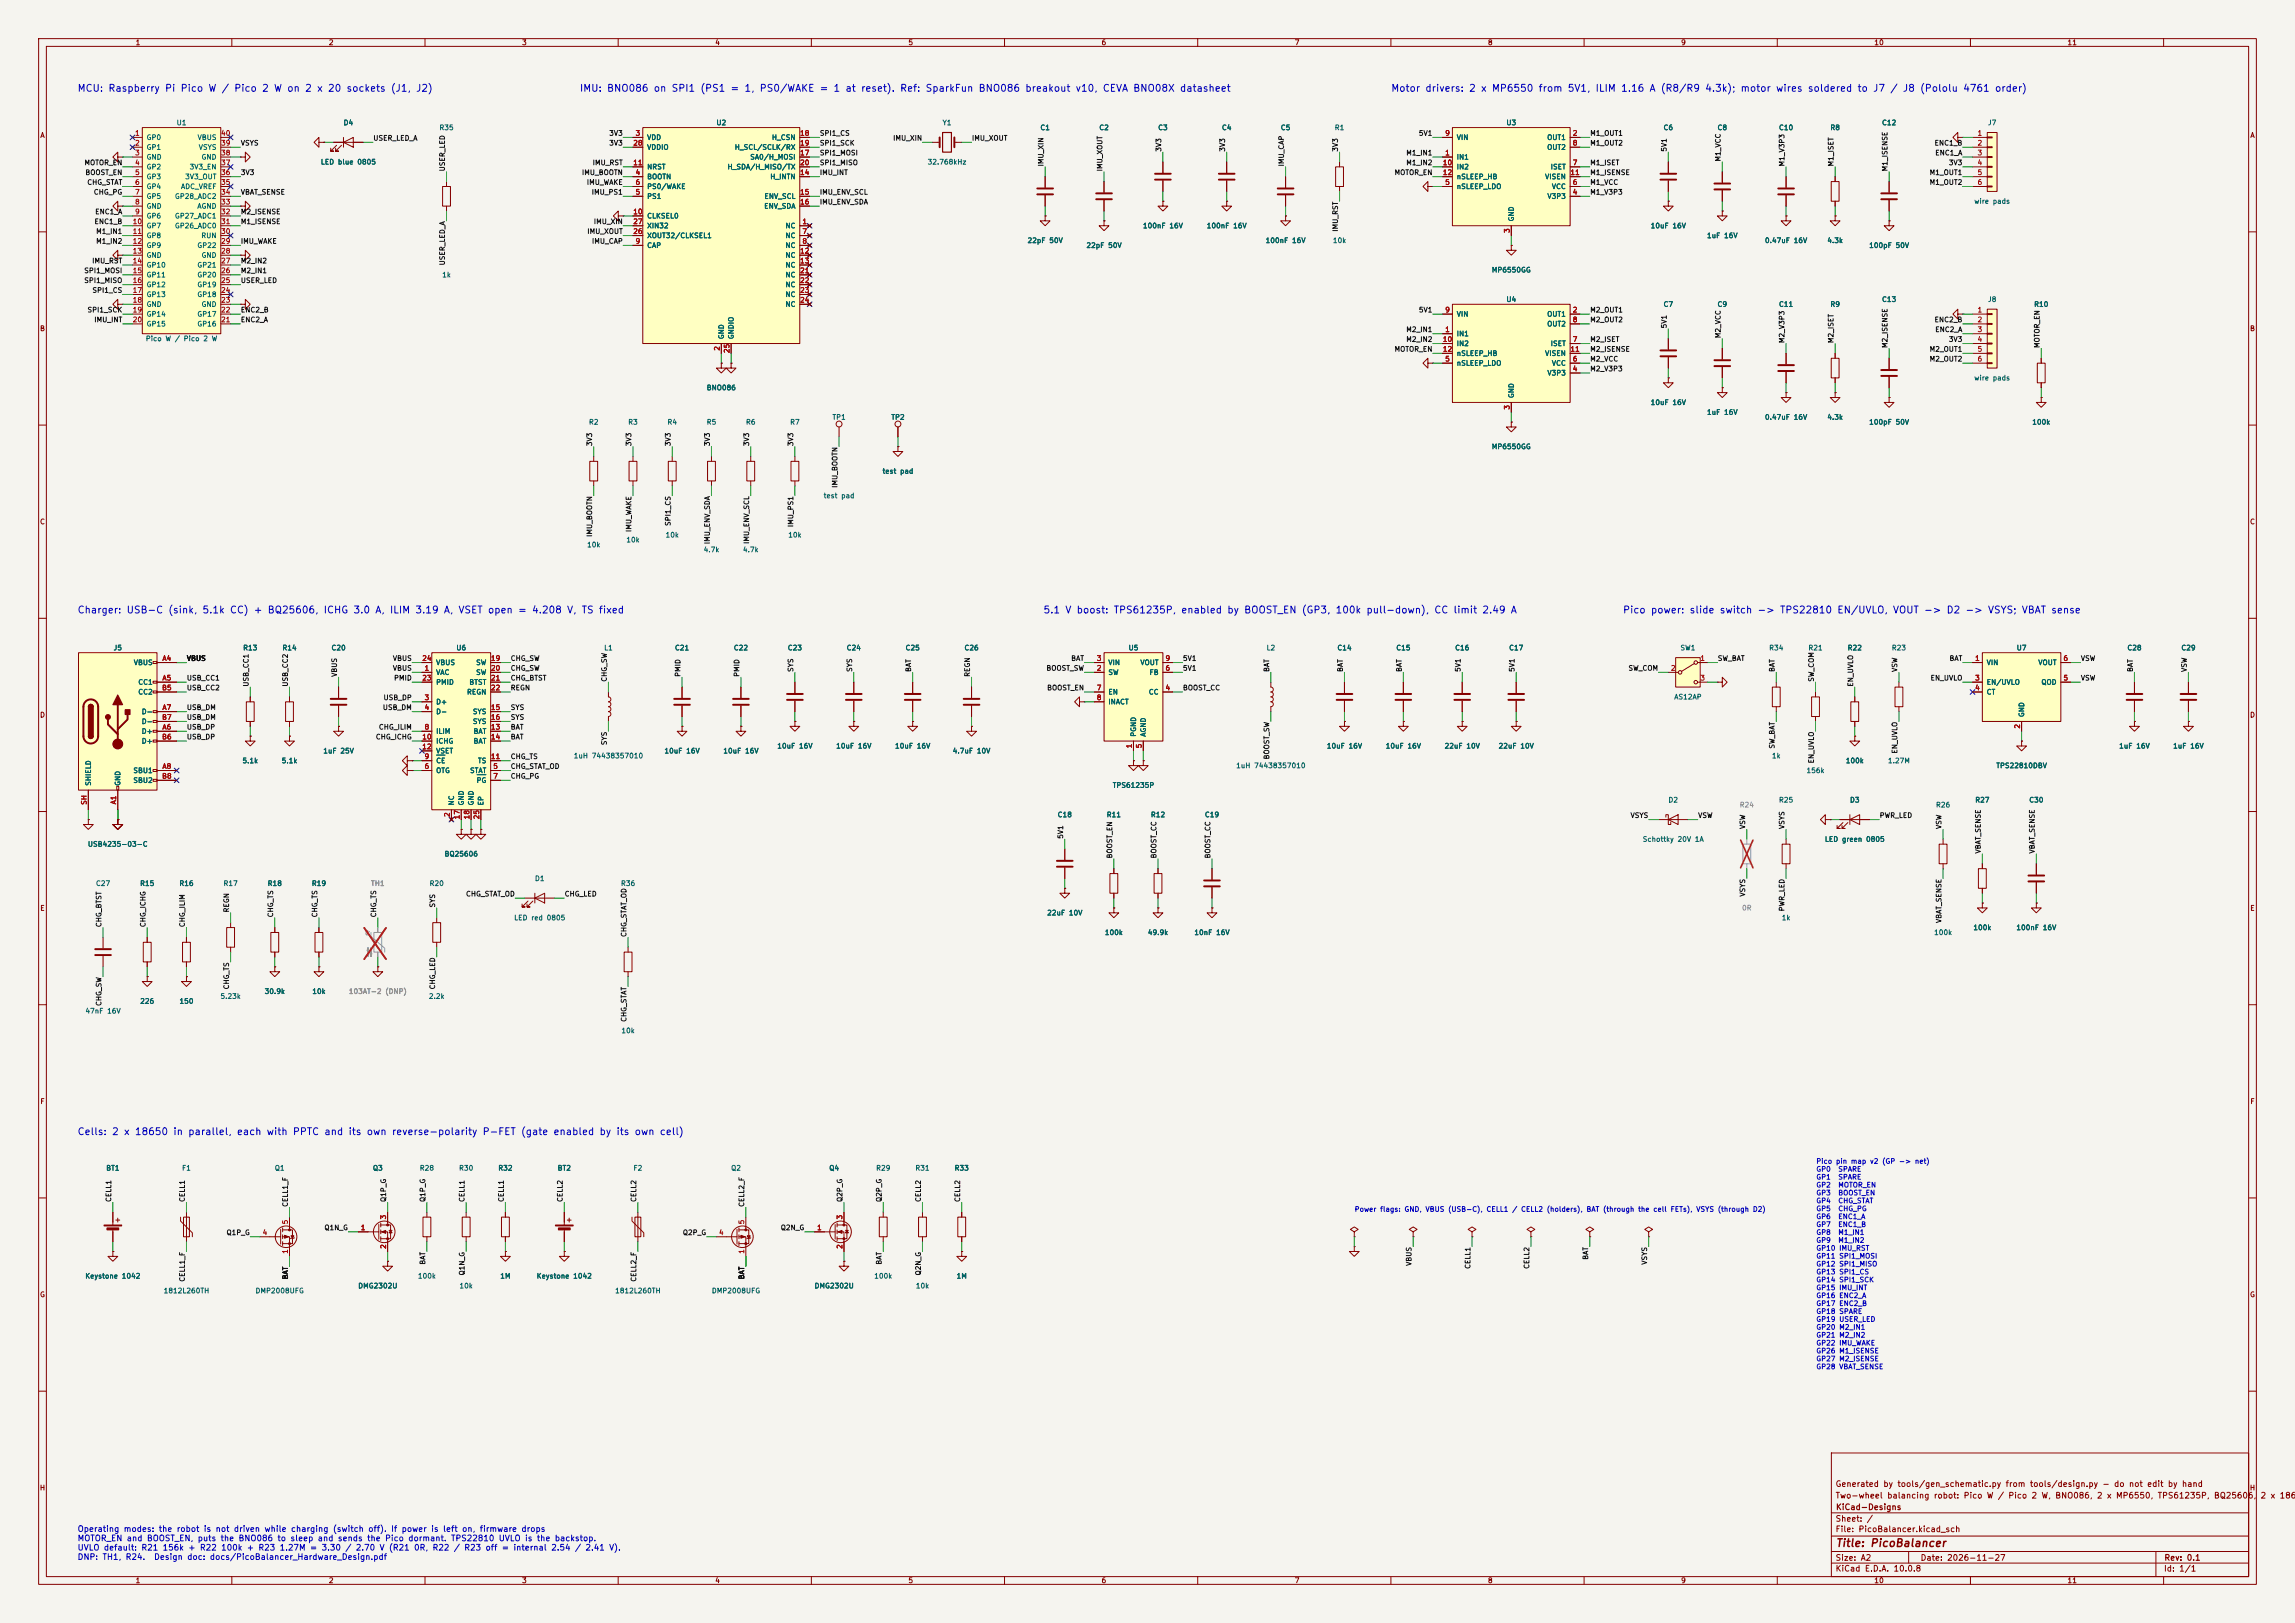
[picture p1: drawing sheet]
<svg xmlns="http://www.w3.org/2000/svg" width="594mm" height="420mm" viewBox="0 0 594 420" stroke-linecap="round" stroke-linejoin="round" font-family="sans-serif">
<defs><g id="words">
<text font-size="2" fill="#840000" x="475" y="400.8">Title: PicoBalancer</text>
<g font-size="1.8" fill="#0000c2">
<text x="19.9" y="24.2">MCU: Raspberry Pi Pico W / Pico 2 W on 2 x 20 sockets (J1, J2)</text>
<text x="149.9" y="24.2">IMU: BNO086 on SPI1 (PS1 = 1, PS0/WAKE = 1 at reset). Ref: SparkFun BNO086 breakout v10, CEVA BNO08X datasheet</text>
<text x="359.9" y="24.2">Motor drivers: 2 x MP6550 from 5V1, ILIM 1.16 A (R8/R9 4.3k); motor wires soldered to J7 / J8 (Pololu 4761 order)</text>
<text x="19.9" y="159.2">Charger: USB-C (sink, 5.1k CC) + BQ25606, ICHG 3.0 A, ILIM 3.19 A, VSET open = 4.208 V, TS fixed</text>
<text x="269.9" y="159.2">5.1 V boost: TPS61235P, enabled by BOOST_EN (GP3, 100k pull-down), CC limit 2.49 A</text>
<text x="419.9" y="159.2">Pico power: slide switch -&gt; TPS22810 EN/UVLO, VOUT -&gt; D2 -&gt; VSYS; VBAT sense</text>
<text x="19.9" y="294.2">Cells: 2 x 18650 in parallel, each with PPTC and its own reverse-polarity P-FET (gate enabled by its own cell)</text>
</g>
<g font-size="1.5" fill="#840000">
<text x="475" y="388.1">Two-wheel balancing robot: Pico W / Pico 2 W, BNO086, 2 x MP6550, TPS61235P, BQ25606,</text>
<text x="475" y="385.1">Generated by tools/gen_schematic.py from tools/design.py - do not edit by hand</text>
<text x="585" y="388.1">2 x 1865</text>
<text x="475" y="394.1">Sheet: /</text>
<text x="475.1" y="391.1">KiCad-Designs</text>
<text x="475" y="396.8">File: PicoBalancer.kicad_sch</text>
<text x="475" y="407">KiCad E.D.A. 10.0.8</text>
<text x="475" y="404.2">Size: A2</text>
<text x="497" y="404.2">Date: 2026-11-27</text>
<text x="560" y="407">Id: 1/1</text>
<text x="560.1" y="404.2">Rev: 0.1</text>
</g>
<g font-size="1.5" fill="#0000c2">
<text x="20" y="396.8">Operating modes: the robot is not driven while charging (switch off). If power is left on, firmware drops</text>
<text x="20" y="399.2">MOTOR_EN and BOOST_EN, puts the BNO086 to sleep and sends the Pico dormant. TPS22810 UVLO is the backstop.</text>
<text x="20" y="401.6">UVLO default: R21 156k + R22 100k + R23 1.27M = 3.30 / 2.70 V (R21 0R, R22 / R23 off = internal 2.54 / 2.41 V).</text>
<text x="20" y="404">DNP: TH1, R24.</text>
<text x="39.7" y="404">Design doc: docs/PicoBalancer_Hardware_Design.pdf</text>
</g>
<g font-size="1.3" fill="#840000">
<text x="35" y="12">1</text>
<text x="85" y="12">2</text>
<text x="135" y="12">3</text>
<text x="185" y="12">4</text>
<text x="235" y="12">5</text>
<text x="285" y="12">6</text>
<text x="335" y="12">7</text>
<text x="385" y="12">8</text>
<text x="435" y="12">9</text>
<text x="485" y="12">10</text>
<text x="535" y="12">11</text>
<text x="10.3" y="36">A</text>
<text x="582.3" y="36">A</text>
<text x="10.2" y="86">B</text>
<text x="582.2" y="86">B</text>
<text x="10.2" y="136">C</text>
<text x="582.2" y="136">C</text>
<text x="10.2" y="186">D</text>
<text x="582.2" y="186">D</text>
<text x="10.3" y="236">E</text>
<text x="582.3" y="236">E</text>
<text x="10.3" y="286">F</text>
<text x="582.3" y="286">F</text>
<text x="10.2" y="336">G</text>
<text x="582.2" y="336">G</text>
<text x="10.2" y="386">H</text>
<text x="582.2" y="386">H</text>
<text x="35" y="410">1</text>
<text x="85" y="410">2</text>
<text x="135" y="410">3</text>
<text x="185" y="410">4</text>
<text x="235" y="410">5</text>
<text x="285" y="410">6</text>
<text x="335" y="410">7</text>
<text x="385" y="410">8</text>
<text x="435" y="410">9</text>
<text x="485" y="410">10</text>
<text x="535" y="410">11</text>
</g>
<g font-size="1.3" fill="#a90000">
<text x="34.8" y="35.4">1</text>
<text x="57.1" y="35.4">40</text>
<text x="164.4" y="35.4">3</text>
<text x="206.9" y="35.4">18</text>
<text x="373.9" y="35.4">9</text>
<text x="406.9" y="35.4">2</text>
<text x="511.7" y="35.4">1</text>
<text x="34.8" y="38">2</text>
<text x="34.8" y="40.5">3</text>
<text x="57.1" y="40.5">38</text>
<text x="57.1" y="38">39</text>
<text x="163.8" y="38">28</text>
<text x="206.9" y="40.5">17</text>
<text x="206.9" y="38">19</text>
<text x="373.9" y="40.5">1</text>
<text x="406.9" y="38">8</text>
<text x="511.7" y="38">2</text>
<text x="511.7" y="40.5">3</text>
<text x="34.8" y="43">4</text>
<text x="34.8" y="45.6">5</text>
<text x="57.1" y="45.6">36</text>
<text x="57.1" y="43">37</text>
<text x="163.8" y="43">11</text>
<text x="164.4" y="45.6">4</text>
<text x="206.9" y="45.6">14</text>
<text x="206.9" y="43">20</text>
<text x="373.3" y="43">10</text>
<text x="373.3" y="45.6">12</text>
<text x="406.3" y="45.6">11</text>
<text x="406.9" y="43">7</text>
<text x="511.7" y="43">4</text>
<text x="511.7" y="45.6">5</text>
<text x="34.8" y="48.1">6</text>
<text x="34.8" y="50.7">7</text>
<text x="34.8" y="53.2">8</text>
<text x="57.1" y="53.2">33</text>
<text x="57.1" y="50.7">34</text>
<text x="57.1" y="48.1">35</text>
<text x="164.4" y="50.7">5</text>
<text x="164.4" y="48.1">6</text>
<text x="206.9" y="50.7">15</text>
<text x="206.9" y="53.2">16</text>
<text x="373.9" y="48.1">5</text>
<text x="406.9" y="50.7">4</text>
<text x="406.9" y="48.1">6</text>
<text x="511.7" y="48.1">6</text>
<text x="34.2" y="58.3">10</text>
<text x="34.8" y="55.7">9</text>
<text x="57.1" y="58.3">31</text>
<text x="57.1" y="55.7">32</text>
<text x="163.8" y="55.7">10</text>
<text x="163.8" y="58.3">27</text>
<text x="207.5" y="58.3">1</text>
<text x="34.2" y="60.8">11</text>
<text x="34.2" y="63.4">12</text>
<text x="34.2" y="65.9">13</text>
<text x="57.1" y="65.9">28</text>
<text x="57.1" y="63.4">29</text>
<text x="57.1" y="60.8">30</text>
<text x="163.8" y="60.8">26</text>
<text x="164.4" y="63.4">9</text>
<text x="206.9" y="65.9">12</text>
<text x="207.5" y="60.8">7</text>
<text x="207.5" y="63.4">8</text>
<text x="391" y="60.4" transform="rotate(-90 391 60.4)">3</text>
<text x="34.2" y="68.4">14</text>
<text x="34.2" y="71">15</text>
<text x="57.1" y="71">26</text>
<text x="57.1" y="68.4">27</text>
<text x="206.9" y="68.4">13</text>
<text x="206.9" y="71">21</text>
<text x="34.2" y="73.5">16</text>
<text x="34.2" y="76.1">17</text>
<text x="57.1" y="76.1">24</text>
<text x="57.1" y="73.5">25</text>
<text x="206.9" y="73.5">22</text>
<text x="206.9" y="76.1">23</text>
<text x="34.2" y="78.6">18</text>
<text x="34.2" y="81.1">19</text>
<text x="34.2" y="83.7">20</text>
<text x="57.1" y="83.7">21</text>
<text x="57.1" y="81.1">22</text>
<text x="57.1" y="78.6">23</text>
<text x="206.9" y="78.6">24</text>
<text x="373.9" y="81.1">9</text>
<text x="406.9" y="81.1">2</text>
<text x="406.9" y="83.7">8</text>
<text x="511.7" y="81.1">1</text>
<text x="511.7" y="83.7">2</text>
<text x="373.3" y="88.8">10</text>
<text x="373.9" y="86.2">1</text>
<text x="406.9" y="88.8">7</text>
<text x="511.7" y="86.2">3</text>
<text x="511.7" y="88.8">4</text>
<text x="186.6" y="90.9" transform="rotate(-90 186.6 90.9)">2</text>
<text x="189.1" y="91.5" transform="rotate(-90 189.1 91.5)">25</text>
<text x="373.3" y="91.3">12</text>
<text x="373.9" y="93.8">5</text>
<text x="406.3" y="91.3">11</text>
<text x="406.9" y="93.8">6</text>
<text x="511.7" y="91.3">5</text>
<text x="511.7" y="93.8">6</text>
<text x="406.9" y="96.4">4</text>
<text x="391" y="106.1" transform="rotate(-90 391 106.1)">3</text>
<text x="41.9" y="171.3">A4</text>
<text x="109.2" y="171.3">24</text>
<text x="109.8" y="173.9">1</text>
<text x="126.9" y="171.3">19</text>
<text x="126.9" y="173.9">20</text>
<text x="283.7" y="173.9">2</text>
<text x="283.7" y="171.3">3</text>
<text x="301.5" y="173.9">6</text>
<text x="301.5" y="171.3">9</text>
<text x="432.3" y="173.9">2</text>
<text x="440" y="171.3">1</text>
<text x="511.1" y="171.3">1</text>
<text x="533.9" y="171.3">6</text>
<text x="41.8" y="178.9">B5</text>
<text x="41.9" y="176.4">A5</text>
<text x="109.2" y="176.4">23</text>
<text x="126.9" y="176.4">21</text>
<text x="126.9" y="178.9">22</text>
<text x="283.7" y="178.9">7</text>
<text x="301.5" y="178.9">4</text>
<text x="440" y="176.4">3</text>
<text x="511.1" y="176.4">3</text>
<text x="511.1" y="178.9">4</text>
<text x="533.9" y="176.4">5</text>
<text x="41.9" y="184">A7</text>
<text x="109.8" y="181.5">3</text>
<text x="109.8" y="184">4</text>
<text x="126.9" y="184">15</text>
<text x="283.7" y="181.5">8</text>
<text x="41.8" y="191.6">B6</text>
<text x="41.8" y="186.6">B7</text>
<text x="41.9" y="189.1">A6</text>
<text x="109.2" y="191.6">10</text>
<text x="109.8" y="189.1">8</text>
<text x="126.9" y="189.1">13</text>
<text x="126.9" y="191.6">14</text>
<text x="126.9" y="186.6">16</text>
<text x="523.1" y="188.7" transform="rotate(-90 523.1 188.7)">2</text>
<text x="109.2" y="194.2">12</text>
<text x="109.8" y="196.7">9</text>
<text x="126.9" y="196.7">11</text>
<text x="293.2" y="193.8" transform="rotate(-90 293.2 193.8)">1</text>
<text x="295.8" y="193.8" transform="rotate(-90 295.8 193.8)">5</text>
<text x="41.8" y="201.8">B8</text>
<text x="41.9" y="199.3">A8</text>
<text x="109.8" y="199.3">6</text>
<text x="127.5" y="199.3">5</text>
<text x="127.5" y="201.8">7</text>
<text x="22.7" y="208.4" transform="rotate(-90 22.7 208.4)">SH</text>
<text x="30.3" y="208.3" transform="rotate(-90 30.3 208.3)">A1</text>
<text x="116.7" y="211.6" transform="rotate(-90 116.7 211.6)">2</text>
<text x="119.2" y="212.2" transform="rotate(-90 119.2 212.2)">17</text>
<text x="121.8" y="212.2" transform="rotate(-90 121.8 212.2)">18</text>
<text x="124.3" y="212.2" transform="rotate(-90 124.3 212.2)">25</text>
<text x="74.8" y="317" transform="rotate(-90 74.8 317)">5</text>
<text x="100.2" y="315.7" transform="rotate(-90 100.2 315.7)">3</text>
<text x="192.9" y="317" transform="rotate(-90 192.9 317)">5</text>
<text x="218.3" y="315.7" transform="rotate(-90 218.3 315.7)">3</text>
<text x="67.8" y="319.9">4</text>
<text x="93.2" y="318.6">1</text>
<text x="100.2" y="323.3" transform="rotate(-90 100.2 323.3)">2</text>
<text x="186" y="319.9">4</text>
<text x="211.4" y="318.6">1</text>
<text x="218.3" y="323.3" transform="rotate(-90 218.3 323.3)">2</text>
<text x="74.8" y="324.6" transform="rotate(-90 74.8 324.6)">1</text>
<text x="192.9" y="324.6" transform="rotate(-90 192.9 324.6)">1</text>
</g>
<g font-size="1.3" fill="#006464">
<text x="45.6" y="32.7">U1</text>
<text x="88.8" y="32.7">D4</text>
<text x="113.6" y="34">R35</text>
<text x="185.3" y="32.7">U2</text>
<text x="243.8" y="32.7">Y1</text>
<text x="269.1" y="34">C1</text>
<text x="284.4" y="34">C2</text>
<text x="299.6" y="34">C3</text>
<text x="316.1" y="34">C4</text>
<text x="331.4" y="34">C5</text>
<text x="345.3" y="34">R1</text>
<text x="389.8" y="32.7">U3</text>
<text x="430.4" y="34">C6</text>
<text x="444.4" y="34">C8</text>
<text x="460.3" y="34">C10</text>
<text x="473.6" y="34">R8</text>
<text x="487" y="32.7">C12</text>
<text x="514.4" y="32.7">J7</text>
<text x="37.8" y="36.5">GP0</text>
<text x="37.8" y="39.1">GP1</text>
<text x="37.8" y="41.6">GND</text>
<text x="51" y="36.5">VBUS</text>
<text x="51.3" y="39.1">VSYS</text>
<text x="52" y="41.6">GND</text>
<text x="167.4" y="36.5">VDD</text>
<text x="167.4" y="39.1">VDDIO</text>
<text x="190" y="39.1">H_SCL/SCLK/RX</text>
<text x="194" y="41.6">SA0/H_MOSI</text>
<text x="199.7" y="36.5">H_CSN</text>
<text x="376.9" y="41.6">IN1</text>
<text x="376.9" y="36.5">VIN</text>
<text x="400.3" y="36.5">OUT1</text>
<text x="400.3" y="39.1">OUT2</text>
<text x="37.8" y="44.1">GP2</text>
<text x="37.8" y="46.7">GP3</text>
<text x="47.8" y="46.7">3V3_OUT</text>
<text x="49" y="44.1">3V3_EN</text>
<text x="82.9" y="42.9">LED blue 0805</text>
<text x="167.4" y="46.7">BOOTN</text>
<text x="167.4" y="44.1">NRST</text>
<text x="188.2" y="44.1">H_SDA/H_MISO/TX</text>
<text x="199.2" y="46.7">H_INTN</text>
<text x="240" y="42.9">32.768kHz</text>
<text x="376.9" y="44.1">IN2</text>
<text x="376.9" y="46.7">nSLEEP_HB</text>
<text x="399.8" y="46.7">VISEN</text>
<text x="401.2" y="44.1">ISET</text>
<text x="37.8" y="49.2">GP4</text>
<text x="37.8" y="51.8">GP5</text>
<text x="45.1" y="51.8">GP28_ADC2</text>
<text x="46.7" y="49.2">ADC_VREF</text>
<text x="167.4" y="51.8">PS1</text>
<text x="167.4" y="49.2">PS0/WAKE</text>
<text x="197.7" y="51.8">ENV_SCL</text>
<text x="376.9" y="49.2">nSLEEP_LDO</text>
<text x="400.4" y="51.8">V3P3</text>
<text x="401.5" y="49.2">VCC</text>
<text x="510.9" y="53">wire pads</text>
<text x="37.8" y="54.3">GND</text>
<text x="37.8" y="56.8">GP6</text>
<text x="37.8" y="59.4">GP7</text>
<text x="45.1" y="59.4">GP26_ADC0</text>
<text x="45.1" y="56.8">GP27_ADC1</text>
<text x="50.9" y="54.3">AGND</text>
<text x="167.4" y="56.8">CLKSEL0</text>
<text x="167.4" y="59.4">XIN32</text>
<text x="197.7" y="54.3">ENV_SDA</text>
<text x="203.2" y="59.4">NC</text>
<text x="295.7" y="59.4">100nF 16V</text>
<text x="312.2" y="59.4">100nF 16V</text>
<text x="392.1" y="57.4" transform="rotate(-90 392.1 57.4)">GND</text>
<text x="427.1" y="59.4">10uF 16V</text>
<text x="37.8" y="61.9">GP8</text>
<text x="37.8" y="64.5">GP9</text>
<text x="50.9" y="64.5">GP22</text>
<text x="52" y="61.9">RUN</text>
<text x="167.4" y="64.5">CAP</text>
<text x="167.4" y="61.9">XOUT32/CLKSEL1</text>
<text x="203.2" y="61.9">NC</text>
<text x="203.2" y="64.5">NC</text>
<text x="265.8" y="63.2">22pF 50V</text>
<text x="281.1" y="64.5">22pF 50V</text>
<text x="327.4" y="63.2">100nF 16V</text>
<text x="344.9" y="63.2">10k</text>
<text x="441.7" y="61.9">1uF 16V</text>
<text x="456.7" y="63.2">0.47uF 16V</text>
<text x="472.8" y="63.2">4.3k</text>
<text x="483.7" y="64.5">100pF 50V</text>
<text x="37.8" y="67">GND</text>
<text x="37.8" y="69.5">GP10</text>
<text x="50.9" y="69.5">GP21</text>
<text x="52" y="67">GND</text>
<text x="203.2" y="67">NC</text>
<text x="203.2" y="69.5">NC</text>
<text x="386" y="70.8">MP6550GG</text>
<text x="37.8" y="72.1">GP11</text>
<text x="37.8" y="74.6">GP12</text>
<text x="37.8" y="77.2">GP13</text>
<text x="50.9" y="77.2">GP18</text>
<text x="50.9" y="74.6">GP19</text>
<text x="50.9" y="72.1">GP20</text>
<text x="114.3" y="72.1">1k</text>
<text x="203.2" y="72.1">NC</text>
<text x="203.2" y="74.6">NC</text>
<text x="203.2" y="77.2">NC</text>
<text x="37.8" y="79.7">GND</text>
<text x="37.8" y="82.2">GP14</text>
<text x="50.9" y="82.2">GP17</text>
<text x="52" y="79.7">GND</text>
<text x="203.2" y="79.7">NC</text>
<text x="376.9" y="82.2">VIN</text>
<text x="389.8" y="78.4">U4</text>
<text x="400.3" y="82.2">OUT1</text>
<text x="430.4" y="79.7">C7</text>
<text x="444.4" y="79.7">C9</text>
<text x="460.3" y="79.7">C11</text>
<text x="473.6" y="79.7">R9</text>
<text x="487" y="78.4">C13</text>
<text x="514.4" y="78.4">J8</text>
<text x="526.3" y="79.7">R10</text>
<text x="37.6" y="88.6">Pico W / Pico 2 W</text>
<text x="37.8" y="84.8">GP15</text>
<text x="50.9" y="84.8">GP16</text>
<text x="187.7" y="87.9" transform="rotate(-90 187.7 87.9)">GND</text>
<text x="190.2" y="87.9" transform="rotate(-90 190.2 87.9)">GNDIO</text>
<text x="376.9" y="87.3">IN1</text>
<text x="376.9" y="89.9">IN2</text>
<text x="400.3" y="84.8">OUT2</text>
<text x="401.2" y="89.9">ISET</text>
<text x="376.9" y="94.9">nSLEEP_LDO</text>
<text x="376.9" y="92.4">nSLEEP_HB</text>
<text x="399.8" y="92.4">VISEN</text>
<text x="401.5" y="94.9">VCC</text>
<text x="182.8" y="101.3">BNO086</text>
<text x="400.4" y="97.5">V3P3</text>
<text x="510.9" y="98.8">wire pads</text>
<text x="392.1" y="103.2" transform="rotate(-90 392.1 103.2)">GND</text>
<text x="427.1" y="105.1">10uF 16V</text>
<text x="441.7" y="107.6">1uF 16V</text>
<text x="152.3" y="110.2">R2</text>
<text x="162.5" y="110.2">R3</text>
<text x="172.6" y="110.2">R4</text>
<text x="182.8" y="110.2">R5</text>
<text x="192.9" y="110.2">R6</text>
<text x="204.4" y="110.2">R7</text>
<text x="215.3" y="108.9">TP1</text>
<text x="230.6" y="108.9">TP2</text>
<text x="456.7" y="108.9">0.47uF 16V</text>
<text x="472.8" y="108.9">4.3k</text>
<text x="483.7" y="110.2">100pF 50V</text>
<text x="525.9" y="110.2">100k</text>
<text x="386" y="116.5">MP6550GG</text>
<text x="228.3" y="122.9">test pad</text>
<text x="213.1" y="129.2">test pad</text>
<text x="151.8" y="141.9">10k</text>
<text x="162" y="140.7">10k</text>
<text x="172.1" y="139.4">10k</text>
<text x="182" y="143.2">4.7k</text>
<text x="192.2" y="143.2">4.7k</text>
<text x="203.9" y="139.4">10k</text>
<text x="29.3" y="168.6">J5</text>
<text x="34.5" y="172.4">VBUS</text>
<text x="62.8" y="168.6">R13</text>
<text x="73" y="168.6">R14</text>
<text x="85.7" y="168.6">C20</text>
<text x="112.7" y="172.4">VBUS</text>
<text x="118" y="168.6">U6</text>
<text x="123.1" y="172.4">SW</text>
<text x="156.2" y="168.6">L1</text>
<text x="174.6" y="168.6">C21</text>
<text x="189.8" y="168.6">C22</text>
<text x="203.8" y="168.6">C23</text>
<text x="219" y="168.6">C24</text>
<text x="234.2" y="168.6">C25</text>
<text x="249.5" y="168.6">C26</text>
<text x="286.7" y="172.4">VIN</text>
<text x="292" y="168.6">U5</text>
<text x="295" y="172.4">VOUT</text>
<text x="327.7" y="168.6">L2</text>
<text x="346" y="168.6">C14</text>
<text x="361.2" y="168.6">C15</text>
<text x="376.5" y="168.6">C16</text>
<text x="390.5" y="168.6">C17</text>
<text x="434.8" y="168.6">SW1</text>
<text x="457.8" y="168.6">R34</text>
<text x="467.9" y="168.6">R21</text>
<text x="478.1" y="168.6">R22</text>
<text x="489.5" y="168.6">R23</text>
<text x="514.1" y="172.4">VIN</text>
<text x="521.8" y="168.6">U7</text>
<text x="527.4" y="172.4">VOUT</text>
<text x="550.5" y="168.6">C28</text>
<text x="564.4" y="168.6">C29</text>
<text x="35.6" y="177.5">CC1</text>
<text x="112.7" y="175">VAC</text>
<text x="112.7" y="177.5">PMID</text>
<text x="121.3" y="177.5">BTST</text>
<text x="123.1" y="175">SW</text>
<text x="286.7" y="175">SW</text>
<text x="297.4" y="175">FB</text>
<text x="514.1" y="177.5">EN/UVLO</text>
<text x="528.2" y="177.5">QOD</text>
<text x="35.6" y="180">CC2</text>
<text x="36.6" y="185.1">D-</text>
<text x="112.7" y="182.6">D+</text>
<text x="112.7" y="185.1">D-</text>
<text x="120.7" y="180">REGN</text>
<text x="122.2" y="185.1">SYS</text>
<text x="286.7" y="180">EN</text>
<text x="286.7" y="182.6">INACT</text>
<text x="297.2" y="180">CC</text>
<text x="433.2" y="181.3">AS12AP</text>
<text x="514.1" y="180">CT</text>
<text x="524.2" y="185.7" transform="rotate(-90 524.2 185.7)">GND</text>
<text x="36.6" y="190.2">D+</text>
<text x="36.6" y="187.7">D-</text>
<text x="112.7" y="190.2">ILIM</text>
<text x="122.2" y="187.7">SYS</text>
<text x="122.4" y="190.2">BAT</text>
<text x="294.3" y="190.8" transform="rotate(-90 294.3 190.8)">PGND</text>
<text x="296.9" y="190.8" transform="rotate(-90 296.9 190.8)">AGND</text>
<text x="36.6" y="192.7">D+</text>
<text x="62.6" y="197.8">5.1k</text>
<text x="72.8" y="197.8">5.1k</text>
<text x="83.5" y="195.3">1uF 25V</text>
<text x="112.7" y="197.8">CE</text>
<text x="112.7" y="192.7">ICHG</text>
<text x="112.7" y="195.3">VSET</text>
<text x="122.4" y="192.7">BAT</text>
<text x="123.6" y="197.8">TS</text>
<text x="148.4" y="196.5">1uH 74438357010</text>
<text x="171.8" y="195.3">10uF 16V</text>
<text x="187.1" y="195.3">10uF 16V</text>
<text x="201" y="194">10uF 16V</text>
<text x="216.3" y="194">10uF 16V</text>
<text x="231.5" y="194">10uF 16V</text>
<text x="246.5" y="195.3">4.7uF 10V</text>
<text x="343.3" y="194">10uF 16V</text>
<text x="358.5" y="194">10uF 16V</text>
<text x="373.8" y="194">22uF 10V</text>
<text x="387.7" y="194">22uF 10V</text>
<text x="458.5" y="196.5">1k</text>
<text x="477.6" y="197.8">100k</text>
<text x="488.5" y="197.8">1.27M</text>
<text x="548.4" y="194">1uF 16V</text>
<text x="562.3" y="194">1uF 16V</text>
<text x="23.8" y="203.5" transform="rotate(-90 23.8 203.5)">SHIELD</text>
<text x="31.4" y="203.5" transform="rotate(-90 31.4 203.5)">GND</text>
<text x="34.4" y="200.4">SBU1</text>
<text x="34.4" y="202.9">SBU2</text>
<text x="112.7" y="200.4">OTG</text>
<text x="121.5" y="200.4">STAT</text>
<text x="123.2" y="202.9">PG</text>
<text x="319.8" y="199.1">1uH 74438357010</text>
<text x="467.4" y="200.4">156k</text>
<text x="516.6" y="199.1">TPS22810DBV</text>
<text x="117.8" y="208.6" transform="rotate(-90 117.8 208.6)">NC</text>
<text x="120.3" y="208.6" transform="rotate(-90 120.3 208.6)">GND</text>
<text x="122.9" y="208.6" transform="rotate(-90 122.9 208.6)">GND</text>
<text x="125.4" y="208.6" transform="rotate(-90 125.4 208.6)">EP</text>
<text x="287.9" y="204.2">TPS61235P</text>
<text x="431.7" y="208">D2</text>
<text x="460.3" y="208">R25</text>
<text x="478.7" y="208">D3</text>
<text x="500.9" y="209.2">R26</text>
<text x="511.1" y="208">R27</text>
<text x="525.1" y="208">C30</text>
<text x="273.6" y="211.8">C18</text>
<text x="286.3" y="211.8">R11</text>
<text x="297.7" y="211.8">R12</text>
<text x="311.7" y="211.8">C19</text>
<text x="22.6" y="219.4">USB4235-03-C</text>
<text x="114.9" y="221.9">BQ25606</text>
<text x="425.1" y="218.1">Schottky 20V 1A</text>
<text x="472.2" y="218.1">LED green 0805</text>
<text x="24.7" y="229.6">C27</text>
<text x="36.1" y="229.6">R15</text>
<text x="46.3" y="229.6">R16</text>
<text x="57.7" y="229.6">R17</text>
<text x="69.1" y="229.6">R18</text>
<text x="80.6" y="229.6">R19</text>
<text x="111.1" y="229.6">R20</text>
<text x="138.3" y="228.3">D1</text>
<text x="160.6" y="229.6">R36</text>
<text x="133" y="238.5">LED red 0805</text>
<text x="270.9" y="237.2">22uF 10V</text>
<text x="461" y="238.5">1k</text>
<text x="285.8" y="242.3">100k</text>
<text x="297" y="242.3">49.9k</text>
<text x="309" y="242.3">10nF 16V</text>
<text x="500.5" y="242.3">100k</text>
<text x="510.6" y="241">100k</text>
<text x="521.8" y="241">100nF 16V</text>
<text x="68.4" y="257.5">30.9k</text>
<text x="80.7" y="257.5">10k</text>
<text x="22" y="262.6">47nF 16V</text>
<text x="36.2" y="260">226</text>
<text x="46.3" y="260">150</text>
<text x="56.9" y="258.8">5.23k</text>
<text x="110.9" y="258.8">2.2k</text>
<text x="160.7" y="267.7">10k</text>
<text x="27.4" y="303.2">BT1</text>
<text x="47" y="303.2">F1</text>
<text x="71" y="303.2">Q1</text>
<text x="96.4" y="303.2">Q3</text>
<text x="108.5" y="303.2">R28</text>
<text x="118.7" y="303.2">R30</text>
<text x="128.8" y="303.2">R32</text>
<text x="144.2" y="303.2">BT2</text>
<text x="163.8" y="303.2">F2</text>
<text x="189.1" y="303.2">Q2</text>
<text x="214.5" y="303.2">Q4</text>
<text x="226.6" y="303.2">R29</text>
<text x="236.8" y="303.2">R31</text>
<text x="246.9" y="303.2">R33</text>
<text x="21.9" y="331.2">Keystone 1042</text>
<text x="42.2" y="335">1812L260TH</text>
<text x="66" y="335">DMP2008UFG</text>
<text x="92.6" y="333.7">DMG2302U</text>
<text x="108" y="331.2">100k</text>
<text x="118.8" y="333.7">10k</text>
<text x="129.4" y="331.2">1M</text>
<text x="138.8" y="331.2">Keystone 1042</text>
<text x="159.1" y="335">1812L260TH</text>
<text x="184.1" y="335">DMP2008UFG</text>
<text x="210.7" y="333.7">DMG2302U</text>
<text x="226.1" y="331.2">100k</text>
<text x="236.9" y="333.7">10k</text>
<text x="247.5" y="331.2">1M</text>
</g>
<g font-size="1.3" fill="#0f0f0f">
<text x="157.6" y="35.4">3V3</text>
<text x="212.1" y="35.4">SPI1_CS</text>
<text x="367.1" y="35.4">5V1</text>
<text x="411.5" y="35.4">M1_OUT1</text>
<text x="62.2" y="38">VSYS</text>
<text x="96.5" y="36.7">USER_LED_A</text>
<text x="157.6" y="38">3V3</text>
<text x="212.1" y="38">SPI1_SCK</text>
<text x="212.1" y="40.5">SPI1_MOSI</text>
<text x="231" y="36.7">IMU_XIN</text>
<text x="251.4" y="36.7">IMU_XOUT</text>
<text x="300.9" y="39.4" transform="rotate(-90 300.9 39.4)">3V3</text>
<text x="317.4" y="39.4" transform="rotate(-90 317.4 39.4)">3V3</text>
<text x="346.6" y="39.4" transform="rotate(-90 346.6 39.4)">3V3</text>
<text x="363.8" y="40.5">M1_IN1</text>
<text x="411.5" y="38">M1_OUT2</text>
<text x="431.7" y="39.4" transform="rotate(-90 431.7 39.4)">5V1</text>
<text x="445.6" y="41.9" transform="rotate(-90 445.6 41.9)">M1_VCC</text>
<text x="500.6" y="38">ENC1_B</text>
<text x="500.8" y="40.5">ENC1_A</text>
<text x="21.7" y="43.1">MOTOR_EN</text>
<text x="22" y="45.6">BOOST_EN</text>
<text x="62.2" y="45.6">3V3</text>
<text x="115.4" y="44.5" transform="rotate(-90 115.4 44.5)">USER_LED</text>
<text x="150.5" y="45.6">IMU_BOOTN</text>
<text x="153.3" y="43.1">IMU_RST</text>
<text x="212.1" y="43.1">SPI1_MISO</text>
<text x="212.1" y="45.6">IMU_INT</text>
<text x="270.4" y="43.2" transform="rotate(-90 270.4 43.2)">IMU_XIN</text>
<text x="285.6" y="44.5" transform="rotate(-90 285.6 44.5)">IMU_XOUT</text>
<text x="332.6" y="43.2" transform="rotate(-90 332.6 43.2)">IMU_CAP</text>
<text x="360.8" y="45.6">MOTOR_EN</text>
<text x="363.8" y="43.1">M1_IN2</text>
<text x="411.5" y="43.1">M1_ISET</text>
<text x="411.5" y="45.6">M1_ISENSE</text>
<text x="462.2" y="43.2" transform="rotate(-90 462.2 43.2)">M1_V3P3</text>
<text x="474.9" y="43.2" transform="rotate(-90 474.9 43.2)">M1_ISET</text>
<text x="488.8" y="44.5" transform="rotate(-90 488.8 44.5)">M1_ISENSE</text>
<text x="499.3" y="45.6">M1_OUT1</text>
<text x="504.3" y="43.1">3V3</text>
<text x="22.5" y="48.1">CHG_STAT</text>
<text x="24.1" y="50.7">CHG_PG</text>
<text x="62.2" y="50.7">VBAT_SENSE</text>
<text x="151.7" y="48.1">IMU_WAKE</text>
<text x="153" y="50.7">IMU_PS1</text>
<text x="212.1" y="50.7">IMU_ENV_SCL</text>
<text x="212.1" y="53.2">IMU_ENV_SDA</text>
<text x="411.5" y="50.7">M1_V3P3</text>
<text x="411.5" y="48.1">M1_VCC</text>
<text x="499.3" y="48.1">M1_OUT2</text>
<text x="24.3" y="58.3">ENC1_B</text>
<text x="24.5" y="55.8">ENC1_A</text>
<text x="62.2" y="55.8">M2_ISENSE</text>
<text x="62.2" y="58.3">M1_ISENSE</text>
<text x="153.6" y="58.3">IMU_XIN</text>
<text x="24.7" y="60.8">M1_IN1</text>
<text x="24.7" y="63.4">M1_IN2</text>
<text x="62.2" y="63.4">IMU_WAKE</text>
<text x="151.9" y="60.8">IMU_XOUT</text>
<text x="153.1" y="63.4">IMU_CAP</text>
<text x="346.6" y="60.1" transform="rotate(-90 346.6 60.1)">IMU_RST</text>
<text x="21.7" y="71">SPI1_MOSI</text>
<text x="23.7" y="68.5">IMU_RST</text>
<text x="62.2" y="68.5">M2_IN2</text>
<text x="62.2" y="71">M2_IN1</text>
<text x="115.4" y="68.8" transform="rotate(-90 115.4 68.8)">USER_LED_A</text>
<text x="21.7" y="73.5">SPI1_MISO</text>
<text x="23.8" y="76.1">SPI1_CS</text>
<text x="62.2" y="73.5">USER_LED</text>
<text x="22.5" y="81.2">SPI1_SCK</text>
<text x="24.3" y="83.7">IMU_INT</text>
<text x="62.2" y="83.7">ENC2_A</text>
<text x="62.2" y="81.2">ENC2_B</text>
<text x="367.1" y="81.2">5V1</text>
<text x="411.5" y="81.2">M2_OUT1</text>
<text x="411.5" y="83.7">M2_OUT2</text>
<text x="500.6" y="83.7">ENC2_B</text>
<text x="363.8" y="86.2">M2_IN1</text>
<text x="363.8" y="88.8">M2_IN2</text>
<text x="411.5" y="88.8">M2_ISET</text>
<text x="431.7" y="85.1" transform="rotate(-90 431.7 85.1)">5V1</text>
<text x="445.6" y="87.7" transform="rotate(-90 445.6 87.7)">M2_VCC</text>
<text x="462.2" y="88.9" transform="rotate(-90 462.2 88.9)">M2_V3P3</text>
<text x="474.9" y="88.9" transform="rotate(-90 474.9 88.9)">M2_ISET</text>
<text x="500.8" y="86.2">ENC2_A</text>
<text x="504.3" y="88.8">3V3</text>
<text x="360.8" y="91.3">MOTOR_EN</text>
<text x="411.5" y="91.3">M2_ISENSE</text>
<text x="411.5" y="93.9">M2_VCC</text>
<text x="488.8" y="90.2" transform="rotate(-90 488.8 90.2)">M2_ISENSE</text>
<text x="499.3" y="91.3">M2_OUT1</text>
<text x="499.3" y="93.9">M2_OUT2</text>
<text x="528.2" y="90.2" transform="rotate(-90 528.2 90.2)">MOTOR_EN</text>
<text x="411.5" y="96.4">M2_V3P3</text>
<text x="153.5" y="115.6" transform="rotate(-90 153.5 115.6)">3V3</text>
<text x="163.7" y="115.6" transform="rotate(-90 163.7 115.6)">3V3</text>
<text x="173.9" y="115.6" transform="rotate(-90 173.9 115.6)">3V3</text>
<text x="184" y="115.6" transform="rotate(-90 184 115.6)">3V3</text>
<text x="194.2" y="115.6" transform="rotate(-90 194.2 115.6)">3V3</text>
<text x="205.6" y="115.6" transform="rotate(-90 205.6 115.6)">3V3</text>
<text x="217" y="126.4" transform="rotate(-90 217 126.4)">IMU_BOOTN</text>
<text x="163.7" y="137.8" transform="rotate(-90 163.7 137.8)">IMU_WAKE</text>
<text x="173.9" y="136.2" transform="rotate(-90 173.9 136.2)">SPI1_CS</text>
<text x="205.6" y="136.5" transform="rotate(-90 205.6 136.5)">IMU_PS1</text>
<text x="153.5" y="139.1" transform="rotate(-90 153.5 139.1)">IMU_BOOTN</text>
<text x="184" y="141" transform="rotate(-90 184 141)">IMU_ENV_SDA</text>
<text x="194.2" y="140.9" transform="rotate(-90 194.2 140.9)">IMU_ENV_SCL</text>
<text x="48.2" y="171.3">VBUS</text>
<text x="101.6" y="171.3">VBUS</text>
<text x="101.6" y="173.9">VBUS</text>
<text x="132.1" y="171.3">CHG_SW</text>
<text x="132.1" y="173.9">CHG_SW</text>
<text x="270.7" y="173.9">BOOST_SW</text>
<text x="277.1" y="171.3">BAT</text>
<text x="306" y="171.3">5V1</text>
<text x="306" y="173.9">5V1</text>
<text x="421.4" y="173.9">SW_COM</text>
<text x="444.5" y="171.3">SW_BAT</text>
<text x="504.4" y="171.3">BAT</text>
<text x="538.5" y="171.3">VSW</text>
<text x="48.2" y="176.4">USB_CC1</text>
<text x="48.2" y="178.9">USB_CC2</text>
<text x="64.6" y="177.8" transform="rotate(-90 64.6 177.8)">USB_CC1</text>
<text x="74.8" y="177.8" transform="rotate(-90 74.8 177.8)">USB_CC2</text>
<text x="87.5" y="175.3" transform="rotate(-90 87.5 175.3)">VBUS</text>
<text x="101.9" y="176.4">PMID</text>
<text x="132.1" y="178.9">REGN</text>
<text x="132.1" y="176.4">CHG_BTST</text>
<text x="157.4" y="176.6" transform="rotate(-90 157.4 176.6)">CHG_SW</text>
<text x="176.4" y="175.3" transform="rotate(-90 176.4 175.3)">PMID</text>
<text x="191.6" y="175.3" transform="rotate(-90 191.6 175.3)">PMID</text>
<text x="205.6" y="174" transform="rotate(-90 205.6 174)">SYS</text>
<text x="220.9" y="174" transform="rotate(-90 220.9 174)">SYS</text>
<text x="236.1" y="174" transform="rotate(-90 236.1 174)">BAT</text>
<text x="251.3" y="175.3" transform="rotate(-90 251.3 175.3)">REGN</text>
<text x="270.9" y="178.9">BOOST_EN</text>
<text x="306" y="178.9">BOOST_CC</text>
<text x="328.8" y="174" transform="rotate(-90 328.8 174)">BAT</text>
<text x="347.9" y="174" transform="rotate(-90 347.9 174)">BAT</text>
<text x="363.1" y="174" transform="rotate(-90 363.1 174)">BAT</text>
<text x="378.3" y="174" transform="rotate(-90 378.3 174)">5V1</text>
<text x="392.3" y="174" transform="rotate(-90 392.3 174)">5V1</text>
<text x="459.6" y="174" transform="rotate(-90 459.6 174)">BAT</text>
<text x="469.8" y="176.6" transform="rotate(-90 469.8 176.6)">SW_COM</text>
<text x="479.9" y="177.8" transform="rotate(-90 479.9 177.8)">EN_UVLO</text>
<text x="491.4" y="174" transform="rotate(-90 491.4 174)">VSW</text>
<text x="499.5" y="176.4">EN_UVLO</text>
<text x="538.5" y="176.4">VSW</text>
<text x="552.3" y="174" transform="rotate(-90 552.3 174)">BAT</text>
<text x="566.3" y="174" transform="rotate(-90 566.3 174)">VSW</text>
<text x="48.2" y="184">USB_DM</text>
<text x="99" y="184">USB_DM</text>
<text x="99.1" y="181.5">USB_DP</text>
<text x="132.1" y="184">SYS</text>
<text x="48.2" y="189.1">USB_DP</text>
<text x="48.2" y="191.6">USB_DP</text>
<text x="48.2" y="186.6">USB_DM</text>
<text x="97.1" y="191.6">CHG_ICHG</text>
<text x="97.9" y="189.1">CHG_ILIM</text>
<text x="132.1" y="186.6">SYS</text>
<text x="132.1" y="189.1">BAT</text>
<text x="132.1" y="191.6">BAT</text>
<text x="132.1" y="196.7">CHG_TS</text>
<text x="157.4" y="193" transform="rotate(-90 157.4 193)">SYS</text>
<text x="328.8" y="196.7" transform="rotate(-90 328.8 196.7)">BOOST_SW</text>
<text x="459.6" y="193.9" transform="rotate(-90 459.6 193.9)">SW_BAT</text>
<text x="469.8" y="197.7" transform="rotate(-90 469.8 197.7)">EN_UVLO</text>
<text x="491.4" y="195.1" transform="rotate(-90 491.4 195.1)">EN_UVLO</text>
<text x="132.1" y="199.3">CHG_STAT_OD</text>
<text x="132.1" y="201.8">CHG_PG</text>
<text x="421.9" y="212">VSYS</text>
<text x="439.4" y="212">VSW</text>
<text x="452" y="214.7" transform="rotate(-90 452 214.7)">VSW</text>
<text x="462.2" y="214.7" transform="rotate(-90 462.2 214.7)">VSYS</text>
<text x="486.4" y="212">PWR_LED</text>
<text x="502.8" y="214.7" transform="rotate(-90 502.8 214.7)">VSW</text>
<text x="275.5" y="217.2" transform="rotate(-90 275.5 217.2)">5V1</text>
<text x="513" y="221" transform="rotate(-90 513 221)">VBAT_SENSE</text>
<text x="526.9" y="221" transform="rotate(-90 526.9 221)">VBAT_SENSE</text>
<text x="288.2" y="222.3" transform="rotate(-90 288.2 222.3)">BOOST_EN</text>
<text x="299.6" y="222.3" transform="rotate(-90 299.6 222.3)">BOOST_CC</text>
<text x="313.6" y="222.3" transform="rotate(-90 313.6 222.3)">BOOST_CC</text>
<text x="120.5" y="232.3">CHG_STAT_OD</text>
<text x="146" y="232.3">CHG_LED</text>
<text x="452" y="232.2" transform="rotate(-90 452 232.2)">VSYS</text>
<text x="59.6" y="236.2" transform="rotate(-90 59.6 236.2)">REGN</text>
<text x="71" y="237.5" transform="rotate(-90 71 237.5)">CHG_TS</text>
<text x="82.4" y="237.5" transform="rotate(-90 82.4 237.5)">CHG_TS</text>
<text x="97.7" y="237.5" transform="rotate(-90 97.7 237.5)">CHG_TS</text>
<text x="112.9" y="235" transform="rotate(-90 112.9 235)">SYS</text>
<text x="462.2" y="236" transform="rotate(-90 462.2 236)">PWR_LED</text>
<text x="502.8" y="239" transform="rotate(-90 502.8 239)">VBAT_SENSE</text>
<text x="26.5" y="240.1" transform="rotate(-90 26.5 240.1)">CHG_BTST</text>
<text x="38" y="240.1" transform="rotate(-90 38 240.1)">CHG_ICHG</text>
<text x="48.1" y="240.1" transform="rotate(-90 48.1 240.1)">CHG_ILIM</text>
<text x="162.4" y="242.6" transform="rotate(-90 162.4 242.6)">CHG_STAT_OD</text>
<text x="59.6" y="256.2" transform="rotate(-90 59.6 256.2)">CHG_TS</text>
<text x="112.9" y="256.2" transform="rotate(-90 112.9 256.2)">CHG_LED</text>
<text x="26.5" y="260.5" transform="rotate(-90 26.5 260.5)">CHG_SW</text>
<text x="162.4" y="264.6" transform="rotate(-90 162.4 264.6)">CHG_STAT</text>
<text x="29.1" y="311.2" transform="rotate(-90 29.1 311.2)">CELL1</text>
<text x="48.1" y="311.2" transform="rotate(-90 48.1 311.2)">CELL1</text>
<text x="100.2" y="311.2" transform="rotate(-90 100.2 311.2)">Q1P_G</text>
<text x="110.4" y="311.2" transform="rotate(-90 110.4 311.2)">Q1P_G</text>
<text x="120.5" y="311.2" transform="rotate(-90 120.5 311.2)">CELL1</text>
<text x="130.7" y="311.2" transform="rotate(-90 130.7 311.2)">CELL1</text>
<text x="145.9" y="311.2" transform="rotate(-90 145.9 311.2)">CELL2</text>
<text x="165" y="311.2" transform="rotate(-90 165 311.2)">CELL2</text>
<text x="218.3" y="311.2" transform="rotate(-90 218.3 311.2)">Q2P_G</text>
<text x="228.5" y="311.2" transform="rotate(-90 228.5 311.2)">Q2P_G</text>
<text x="238.6" y="311.2" transform="rotate(-90 238.6 311.2)">CELL2</text>
<text x="248.8" y="311.2" transform="rotate(-90 248.8 311.2)">CELL2</text>
<text x="74.8" y="312.4" transform="rotate(-90 74.8 312.4)">CELL1_F</text>
<text x="192.9" y="312.4" transform="rotate(-90 192.9 312.4)">CELL2_F</text>
<text x="58.5" y="319.9">Q1P_G</text>
<text x="83.8" y="318.6">Q1N_G</text>
<text x="176.6" y="319.9">Q2P_G</text>
<text x="201.9" y="318.6">Q2N_G</text>
<text x="110.4" y="327.4" transform="rotate(-90 110.4 327.4)">BAT</text>
<text x="228.5" y="327.4" transform="rotate(-90 228.5 327.4)">BAT</text>
<text x="365.6" y="327.7" transform="rotate(-90 365.6 327.7)">VBUS</text>
<text x="380.9" y="328.5" transform="rotate(-90 380.9 328.5)">CELL1</text>
<text x="396.1" y="328.5" transform="rotate(-90 396.1 328.5)">CELL2</text>
<text x="411.4" y="326.1" transform="rotate(-90 411.4 326.1)">BAT</text>
<text x="426.6" y="327.4" transform="rotate(-90 426.6 327.4)">VSYS</text>
<text x="48.1" y="331.8" transform="rotate(-90 48.1 331.8)">CELL1_F</text>
<text x="74.8" y="331.2" transform="rotate(-90 74.8 331.2)">BAT</text>
<text x="120.5" y="330.2" transform="rotate(-90 120.5 330.2)">Q1N_G</text>
<text x="165" y="331.8" transform="rotate(-90 165 331.8)">CELL2_F</text>
<text x="192.9" y="331.2" transform="rotate(-90 192.9 331.2)">BAT</text>
<text x="238.6" y="330.2" transform="rotate(-90 238.6 330.2)">Q2N_G</text>
</g>
<g font-size="1.3" fill="#939391">
<text x="450.1" y="209.2">R24</text>
<text x="95.9" y="229.6">TH1</text>
<text x="450.8" y="235.9">0R</text>
<text x="90.2" y="257.5">103AT-2 (DNP)</text>
</g>
<g font-size="1.3" fill="#0000c2">
<text x="470" y="301.5">Pico pin map v2 (GP -&gt; net)</text>
<text x="470" y="303.5">GP0</text>
<text x="470" y="305.5">GP1</text>
<text x="475.7" y="303.5">SPARE</text>
<text x="475.7" y="305.5">SPARE</text>
<text x="470" y="307.6">GP2</text>
<text x="470" y="309.6">GP3</text>
<text x="470" y="311.7">GP4</text>
<text x="475.7" y="307.6">MOTOR_EN</text>
<text x="475.7" y="309.6">BOOST_EN</text>
<text x="475.7" y="311.7">CHG_STAT</text>
<text x="350.5" y="313.9">Power flags: GND, VBUS (USB-C), CELL1 / CELL2 (holders), BAT (through the cell FETs), VSYS (through D2)</text>
<text x="470" y="313.7">GP5</text>
<text x="470" y="315.8">GP6</text>
<text x="470" y="317.8">GP7</text>
<text x="475.7" y="313.7">CHG_PG</text>
<text x="475.7" y="315.8">ENC1_A</text>
<text x="475.7" y="317.8">ENC1_B</text>
<text x="470" y="319.9">GP8</text>
<text x="470" y="321.9">GP9</text>
<text x="470" y="323.9">GP10 IMU_RST</text>
<text x="475.7" y="319.9">M1_IN1</text>
<text x="475.7" y="321.9">M1_IN2</text>
<text x="470" y="326">GP11 SPI1_MOSI</text>
<text x="470" y="328">GP12 SPI1_MISO</text>
<text x="470" y="330.1">GP13 SPI1_CS</text>
<text x="470" y="332.1">GP14 SPI1_SCK</text>
<text x="470" y="334.2">GP15 IMU_INT</text>
<text x="470" y="336.2">GP16 ENC2_A</text>
<text x="470" y="338.3">GP17 ENC2_B</text>
<text x="470" y="340.3">GP18 SPARE</text>
<text x="470" y="342.3">GP19 USER_LED</text>
<text x="470" y="344.4">GP20 M2_IN1</text>
<text x="470" y="346.4">GP21 M2_IN2</text>
<text x="470" y="348.5">GP22 IMU_WAKE</text>
<text x="470" y="350.5">GP26 M1_ISENSE</text>
<text x="470" y="352.6">GP27 M2_ISENSE</text>
<text x="470" y="354.6">GP28 VBAT_SENSE</text>
</g>
</g></defs>
<path d="M0 0h594v420h-594z" fill="#f5f4ef" stroke="#f5f4ef" stroke-width=".26"/>
<g fill="none" stroke="#840000" stroke-width=".26">
<path d="M10 10h574v400h-574zM12 12h570v396h-570zM60 10v2M110 10v2M160 10v2M210 10v2M260 10v2M310 10v2M360 10v2M410 10v2M460 10v2M510 10v2"/>
<path d="M560 10v2M10 60h2M582 60h2M10 110h2M582 110h2M10 160h2M552.4 176.5v2.8M582 160h2M176.5 188v1.2h1.3l-1.3 1.3-1.2-1.3h1.2M176.5 188h.1M552.4 186.7v1.3h1.3l-1.3 1.2-1.2-1.2h1.2M552.4 186.7h.1"/>
<path d="M552.4 181.4v2.8M566.4 186.7v1.3h1.3l-1.3 1.2-1.3-1.2h1.3M566.4 186.7h.1M10 210h2M429.3 212.1h7.6M431.2 211.5v-.7h.6v2.6h.6v-.7M431.8 212.1l2.5-1.3v2.6zM582 210h2M47.2 243.8h2.1v5.1h-2.1zM48.3 242.6v1.2M48.3 248.9v1.3M70.1 241.3h2v5.1h-2z"/>
<path d="M71.1 250.2v1.3h1.3l-1.3 1.2-1.3-1.2h1.3M71.1 250.2h.1M71.1 240v1.3M71.1 246.4v1.3M81.5 241.3h2.1v5.1h-2.1zM82.5 250.2v1.3h1.3l-1.3 1.2-1.2-1.2h1.2M82.5 250.2h.1M82.5 240v1.3M82.5 246.4v1.3M10 260h2M582 260h2M10 310h2"/>
<path d="M426.7 318.8l1-.7-1-.6-1 .6 1 .7v1.2M582 310h2M426.7 320h.1M10 360h2M474 376h108v32h-108zM582 360h2M474 397.5h108M474 391.5h108M60 408v2M110 408v2M160 408v2M210 408v2"/>
<path d="M260 408v2M310 408v2M360 408v2M410 408v2M460 408v2M474 404.5h108M474 401.5h108M494 401.5v3M510 408v2M558 401.5v6.5M560 408v2"/>
</g>
<path d="M550.4 179.6h4.1M550.4 181.1h4.1" fill="none" stroke="#840000" stroke-width=".51"/>
<path d="M451.1 218.4h2v5.1h-2zM452.1 217.2v1.2M452.1 223.5v1.3" fill="none" stroke="#9c9b98" stroke-width=".26"/>
<path d="M450.5 217.4l3.2 7.2M453.7 217.4l-3.2 7.2" fill="none" stroke="#e12e31" stroke-width=".46"/>
<path d="M166.4 33h40.6v55.9h-40.6z" fill="#ffffc2"/>
<g fill="none" stroke="#840000" stroke-width=".26">
<path d="M163.8 35.6h2.6M163.8 38.1h2.6M166.4 33h40.6v55.9h-40.6zM207 35.6h2.5M207 38.1h2.5M163.8 58.4h2.6M163.8 45.7h2.6M163.8 50.8h2.6M163.8 48.3h2.6M163.8 55.9h2.6M163.8 43.2h2.6M207 58.4h2.5"/>
<path d="M207 45.7h2.5M207 50.8h2.5M207 43.2h2.5M207 53.3h2.5M207 40.6h2.5M209.2 58l.7 .8M209.9 58l-.7 .8M62.2 78.7h1.3v-1.2l1.3 1.2-1.3 1.3v-1.3M62.2 78.7h.1M163.8 61h2.6M163.8 63.5h2.6M207 61h2.5"/>
<path d="M207 63.5h2.5M207 66h2.5M207 68.6h2.5M207 71.1h2.5M207 73.7h2.5M207 76.2h2.5M207 78.7h2.5M209.2 60.6l.7 .7M209.2 63.1l.7 .8M209.2 65.7l.7 .7M209.2 68.2l.7 .8M209.2 70.7l.7 .8"/>
<path d="M209.2 73.3l.7 .7M209.2 75.8l.7 .8M209.2 78.4l.7 .7M209.9 60.6l-.7 .7M209.9 63.1l-.7 .8M209.9 65.7l-.7 .7M209.9 68.2l-.7 .8M209.9 70.7l-.7 .8M209.9 73.3l-.7 .7M209.9 75.8l-.7 .8M209.9 78.4l-.7 .7M186.7 94v1.3h1.3l-1.3 1.2-1.3-1.2h1.3"/>
<path d="M186.7 94h.1M186.7 88.9v2.5M189.2 94v1.3h1.3l-1.3 1.2-1.2-1.2h1.2M189.2 94h.1M189.2 88.9v2.5M176.5 177.8v2.8M176.5 182.6v2.8M461.3 218.4h2v5.1h-2zM462.3 217.2v1.2M472.4 212.1v-1.3l-1.2 1.3 1.2 1.3v-1.3h1.3M473.7 212.1h.1M476.2 212.1h7.7"/>
<path d="M477 212.9l-1.5 1.5h.7h-.7v-.8M478.3 212.9l-1.5 1.5h.7h-.7v-.8M478.8 212.1l2.5-1.3v2.6zM478.8 210.8v2.6M501.9 218.4h2v5.1h-2zM502.9 217.2v1.2M313.7 235v1.2h1.3l-1.3 1.3-1.3-1.3h1.3M313.7 235h.1M313.7 224.8v2.8M313.7 229.6v2.8M462.3 223.5v1.3M502.9 223.5v1.3"/>
<path d="M512.1 224.8h2v5.1h-2zM513.1 233.7v1.3h1.2l-1.2 1.2-1.3-1.2h1.3M513.1 233.7h.1M513.1 223.5v1.3M513.1 229.9v1.2M527 233.7v1.3h1.3l-1.3 1.2-1.2-1.2h1.2M527 233.7h.1M527 223.5v2.8M527 228.3v2.8M163.6 315v1l3 3v1M164.3 315h1.6v5h-1.6zM165.1 313.7v7.6"/>
<path d="M190.8 318.1v3.8M191.3 318.3h2.5v3.5h-2.5M191.3 317.8v1M191.3 319.5v1M193 315v3.3M193.4 319.8h.8l-.4 .6zM210.8 318.8h5.4M216.2 316.9v3.8M216.7 317h2.5v3.5h-2.5M216.7 318.8h1.7v5.1M216.7 316.5v1M216.7 318.3v1"/>
<path d="M218.4 313.7v3.3M218.8 318.4h.8M219.2 318.4l.4 .6h-.8zM227.6 315h2v5h-2zM228.6 313.7v1.3M237.7 315h2.1v5h-2.1zM238.8 313.7v1.3M381 318.8l1-.7-1-.6-1 .6 1 .7v1.2M146 323.9v1.2h1.3l-1.3 1.3-1.2-1.3h1.2M146 323.9h.1M185.4 320h5.4M191.3 320h1.7v5.1"/>
<path d="M191.3 321.3v1M194.3 320.3l-1 .2M216.7 320v1.1M218.4 326.4v1.3h1.3l-1.3 1.2-1.2-1.2h1.2M218.4 326.4h.1M228.6 320v1.3M238.8 320v1.3M381 320h.1"/>
<circle cx="217.6" cy="318.8" r="2.79"/>
<circle cx="192.2" cy="320" r="2.79"/>
</g>
<g fill="#840000" stroke="#840000" stroke-width=".26">
<path d="M216.9 318.8l1-.4v.8z"/>
<path d="M191.8 319.7l1 .3-1 .4z"/>
<circle cx="218.4" cy="317" r=".25"/>
<circle cx="218.4" cy="320.5" r=".25"/>
<circle cx="193" cy="318.3" r=".25"/>
<circle cx="193" cy="321.8" r=".25"/>
</g>
<path d="M174.5 180.8h4.1M174.5 182.4h4.1M311.7 227.8h4M311.7 229.4h4M525 226.6h4.1M525 228.1h4.1" fill="none" stroke="#840000" stroke-width=".51"/>
<path d="M36.8 33h20.3v53.4h-20.3z" fill="#ffffc2"/>
<g fill="none" stroke="#840000" stroke-width=".26">
<path d="M34.3 35.6h2.5M34.3 38.1h2.5M36.8 33h20.3v53.4h-20.3zM57.1 35.6h2.6M57.1 38.1h2.6M82.5 36.8v-1.2l-1.2 1.2 1.2 1.3v-1.3h1.3M83.8 36.8h.1M86.4 36.8h7.6M87.1 37.6l-1.5 1.5h.8h-.8v-.7M88.4 37.6l-1.5 1.5h.7h-.7v-.7M88.9 36.8l2.5-1.2v2.5zM88.9 35.6v2.5"/>
<path d="M241.3 36.8h1.9M247 36.8h1.9M506.7 35.6v-1.3l-1.2 1.3 1.2 1.2v-1.2h1.3M508 35.6h.1M30.5 40.6v-1.2l-1.3 1.2 1.3 1.3v-1.3h1.2M31.7 40.6h.1M34.3 40.6h2.5M34.3 43.2h2.5M34.3 45.7h2.5M34.3 48.3h2.5M34.3 50.8h2.5M34.3 53.3h2.5"/>
<path d="M34.3 55.9h2.5M34.3 58.4h2.5M57.1 40.6h2.6M57.1 43.2h2.6M57.1 45.7h2.6M57.1 48.3h2.6M57.1 50.8h2.6M57.1 53.3h2.6M57.1 55.9h2.6M57.1 58.4h2.6M62.2 53.3h1.3v-1.2l1.3 1.2-1.3 1.3v-1.3M62.2 53.3h.1"/>
<path d="M62.2 40.6h1.3v-1.2l1.3 1.2-1.3 1.3v-1.3M62.2 40.6h.1M114.6 48.3h2v5h-2zM115.6 47v1.3M115.6 53.3v1.3M160 55.9v-1.3l-1.3 1.3 1.3 1.3v-1.3h1.3M161.3 55.9h.1M270.5 55.9v1.3h1.3l-1.3 1.2-1.3-1.2h1.3M270.5 55.9h.1M270.5 45.7v2.8M270.5 50.5v2.8M285.7 57.2v1.2h1.3l-1.3 1.3-1.2-1.3h1.2"/>
<path d="M285.7 57.2h.1M285.7 47v2.8M285.7 51.8v2.8M301 52.1v1.2h1.3l-1.3 1.3-1.3-1.3h1.3M301 52.1h.1M301 41.9v2.8M301 46.7v2.8M317.5 41.9v2.8M317.5 46.7v2.8M431.8 52.1v1.2h1.3l-1.3 1.3-1.3-1.3h1.3M431.8 52.1h.1M431.8 41.9v2.8"/>
<path d="M431.8 46.7v2.8M445.8 54.6v1.3h1.2l-1.2 1.3-1.3-1.3h1.3M445.8 54.6h.1M445.8 44.5v2.7M445.8 49.3v2.8M462.3 55.9v1.3h1.2l-1.2 1.2-1.3-1.2h1.3M462.3 55.9h.1M462.3 45.7v2.8M462.3 50.5v2.8M474 47h2v5.1h-2zM475 55.9v1.3h1.2l-1.2 1.2-1.3-1.2h1.3M475 55.9h.1"/>
<path d="M475 45.7v1.3M475 52.1v1.2M488.9 57.2v1.2h1.3l-1.3 1.3-1.2-1.3h1.2M488.9 57.2h.1M488.9 47v2.8M488.9 51.8v2.8M34.3 61h2.5M34.3 63.5h2.5M34.3 66h2.5M34.3 68.6h2.5M34.3 71.1h2.5M34.3 73.7h2.5"/>
<path d="M34.3 76.2h2.5M34.3 78.7h2.5M57.1 61h2.6M57.1 63.5h2.6M57.1 66h2.6M57.1 68.6h2.6M57.1 71.1h2.6M57.1 73.7h2.6M57.1 76.2h2.6M57.1 78.7h2.6M62.2 66h1.3v-1.2l1.3 1.2-1.3 1.3v-1.3M62.2 66h.1"/>
<path d="M34.3 81.3h2.5M34.3 83.8h2.5M57.1 81.3h2.6M57.1 83.8h2.6M348 176.5v2.8M363.2 176.5v2.8M87.6 188v1.2h1.3l-1.3 1.3-1.2-1.3h1.2M87.6 188h.1M279.4 181.6v-1.3l-1.3 1.3 1.3 1.3v-1.3h1.3M280.7 181.6h.1M293.4 196.9v1.2h1.2l-1.2 1.3-1.3-1.3h1.3M293.4 196.9h.1"/>
<path d="M295.9 196.9v1.2h1.3l-1.3 1.3-1.3-1.3h1.3M295.9 196.9h.1M348 186.7v1.3h1.2l-1.2 1.2-1.3-1.2h1.3M348 186.7h.1M348 181.4v2.8M363.2 181.4v2.8M22.9 212.1v1.3h1.2l-1.2 1.2-1.3-1.2h1.3M22.9 212.1h.1"/>
</g>
<g fill="none" stroke="#840000" stroke-width=".51">
<path d="M243.2 35.6v2.5M247 35.6v2.5M268.5 48.8h4M268.5 50.3h4M283.7 50h4.1M283.7 51.6h4.1M299 45h4M299 46.5h4M315.5 45h4M315.5 46.5h4M429.8 45h4M429.8 46.5h4"/>
<path d="M443.7 47.5h4.1M443.7 49h4.1M460.2 48.8h4.1M460.2 50.3h4.1M486.9 50h4.1M486.9 51.6h4.1M345.9 179.6h4.1M361.2 179.6h4.1M345.9 181.1h4.1M361.2 181.1h4.1"/>
</g>
<path d="M244 34.3h2.3v5.1h-2.3z" fill="none" stroke="#840000" stroke-width=".3"/>
<path d="M285.7 168.9h15.3v22.9h-15.3z" fill="#ffffc2"/>
<g fill="none" stroke="#840000" stroke-width=".26">
<path d="M317.5 52.1v1.2h1.3l-1.3 1.3-1.3-1.3h1.3M317.5 52.1h.1M332.7 55.9v1.3h1.3l-1.3 1.2-1.2-1.2h1.2M332.7 55.9h.1M87.6 177.8v2.8M283.2 174h2.5M283.2 171.5h2.5M283.2 179.1h2.5M285.7 168.9h15.3v22.9h-15.3zM301 174h2.5M301 171.5h2.5M301 179.1h2.5"/>
<path d="M87.6 182.6v2.8M283.2 181.6h2.5M293.4 191.8v2.5M295.9 191.8v2.5"/>
</g>
<path d="M85.6 180.8h4.1M85.6 182.4h4.1" fill="none" stroke="#840000" stroke-width=".51"/>
<path d="M514.3 34.3h2.6v15.2h-2.6z" fill="#ffffc2"/>
<g fill="none" stroke="#840000" stroke-width=".26">
<path d="M510.5 35.6h3.8M510.5 38.1h3.8M514.3 34.3h2.6v15.2h-2.6zM514.3 35.4h1.3v.3h-1.3zM514.3 38h1.3v.2h-1.3zM332.7 45.7v2.8M332.7 50.5v2.8M345.7 43.2h2v5.1h-2zM346.7 41.9v1.3M346.7 48.3v1.2M510.5 40.6h3.8M510.5 43.2h3.8"/>
<path d="M510.5 45.7h3.8M510.5 48.3h3.8M514.3 40.5h1.3v.3h-1.3zM514.3 43.1h1.3v.2h-1.3zM514.3 45.6h1.3v.2h-1.3zM514.3 48.1h1.3v.3h-1.3zM152.7 119.4h2v5.1h-2zM153.7 118.1v1.3M153.7 124.5v1.2M157.5 179.1v1.2l.4 .2 .2 .5-.2 .4-.4 .2 .4 .2 .2 .3-.1 .5-.5 .3 .6 .4-.1 .6-.5 .2 .5 .3 .1 .5-.2 .4-.4 .1M64.8 190.5v1.3h1.2l-1.2 1.2-1.3-1.2h1.3M64.8 190.5h.1"/>
<path d="M157.5 185.4v1.3"/>
</g>
<path d="M330.7 48.8h4.1M330.7 50.3h4.1" fill="none" stroke="#840000" stroke-width=".51"/>
<path d="M375.9 33h30.5v25.4h-30.5z" fill="#ffffc2"/>
<g fill="none" stroke="#840000" stroke-width=".26">
<path d="M373.4 35.6h2.5M375.9 33h30.5v25.4h-30.5zM406.4 35.6h2.5M406.4 38.1h2.5M369.6 48.3v-1.3l-1.3 1.3 1.3 1.2v-1.2h1.2M370.8 48.3h.1M373.4 40.6h2.5M373.4 48.3h2.5M373.4 43.2h2.5M373.4 45.7h2.5M391.2 58.4v2.6M406.4 50.8h2.5"/>
<path d="M406.4 48.3h2.5M406.4 43.2h2.5M406.4 45.7h2.5M391.2 63.5v1.3h1.2l-1.2 1.2-1.3-1.2h1.3M391.2 63.5h.1M474 92.7h2v5.1h-2zM475 91.4v1.3M475 97.8v1.3M488.9 92.7v2.8M488.9 97.5v2.8M527.3 94h2v5.1h-2zM528.3 92.7v1.3"/>
<path d="M528.3 99.1v1.2M173 119.4h2v5.1h-2zM174 118.1v1.3M183.1 119.4h2.1v5.1h-2.1zM184.1 118.1v1.3M193.3 119.4h2v5.1h-2zM194.3 118.1v1.3M475 101.6v1.3h1.2l-1.2 1.2-1.3-1.2h1.3M475 101.6h.1M488.9 102.9v1.2h1.3l-1.3 1.3-1.2-1.3h1.2M488.9 102.9h.1M528.3 102.9v1.2h1.3l-1.3 1.3-1.3-1.3h1.3"/>
<path d="M528.3 102.9h.1M174 124.5v1.2M184.1 124.5v1.2M194.3 124.5v1.2M63.8 181.6h2v5.1h-2zM64.8 180.3v1.3M64.8 186.7v1.3M73.9 181.6h2v5.1h-2zM74.9 190.5v1.3h1.3l-1.3 1.2-1.2-1.2h1.2M74.9 190.5h.1M74.9 180.3v1.3M74.9 186.7v1.3"/>
<path d="M105.4 196.9v-1.3l-1.3 1.3 1.3 1.2v-1.2h1.3M106.7 196.9h.1M30.5 212.1v1.3h1.2l-1.2 1.2-1.3-1.2h1.3M30.5 212.1h.1M124.5 214.6v1.3h1.2l-1.2 1.3-1.3-1.3h1.3M124.5 214.6h.1M135.9 232.4h7.6M136.7 233.2l-1.6 1.5h.8h-.8v-.8M137.9 233.2l-1.5 1.5h.8h-.8v-.8M138.4 232.4l2.6-1.3v2.6zM138.4 231.1v2.6M247.9 315h2v5h-2z"/>
<path d="M248.9 313.7v1.3M350.5 318.8l1-.7-1-.6-1 .6 1 .7v1.2M248.9 323.9v1.2h1.3l-1.3 1.3-1.3-1.3h1.3M248.9 323.9h.1M248.9 320v1.3M350.5 322.6v1.3h1.3l-1.3 1.2-1.3-1.2h1.3M350.5 322.6h.1M350.5 320h.1"/>
</g>
<path d="M486.9 95.8h4.1M486.9 97.3h4.1" fill="none" stroke="#840000" stroke-width=".51"/>
<path d="M514.3 80h2.6v15.3h-2.6z" fill="#ffffc2"/>
<g fill="none" stroke="#840000" stroke-width=".26">
<path d="M369.6 94v-1.3l-1.3 1.3 1.3 1.3v-1.3h1.2M370.8 94h.1M506.7 81.3v-1.3l-1.2 1.3 1.2 1.3v-1.3h1.3M508 81.3h.1M510.5 81.3h3.8M510.5 83.8h3.8M510.5 86.4h3.8M510.5 88.9h3.8M510.5 91.4h3.8M510.5 94h3.8M514.3 80h2.6v15.3h-2.6zM514.3 81.2h1.3v.2h-1.3z"/>
<path d="M514.3 83.7h1.3v.2h-1.3zM514.3 86.2h1.3v.3h-1.3zM514.3 88.8h1.3v.2h-1.3zM514.3 91.3h1.3v.3h-1.3zM514.3 93.9h1.3v.2h-1.3zM204.7 119.4h2.1v5.1h-2.1zM205.7 118.1v1.3M217.2 110.5v2.5M232.4 115.6v1.2h1.3l-1.3 1.3-1.3-1.3h1.3M232.4 115.6h.1M232.4 110.5v2.5M205.7 124.5v1.2"/>
<path d="M119.4 214.6v1.3h1.2l-1.2 1.3-1.3-1.3h1.3M119.4 214.6h.1M121.9 214.6v1.3h1.3l-1.3 1.3-1.3-1.3h1.3M121.9 214.6h.1M275.6 219.7v2.8M275.6 224.5v2.8"/>
<circle cx="217.2" cy="109.7" r=".76"/>
<circle cx="232.4" cy="109.7" r=".76"/>
</g>
<path d="M273.6 222.8h4M273.6 224.3h4" fill="none" stroke="#840000" stroke-width=".51"/>
<path d="M375.9 78.7h30.5v25.4h-30.5z" fill="#ffffc2"/>
<g fill="none" stroke="#840000" stroke-width=".26">
<path d="M375.9 78.7h30.5v25.4h-30.5zM373.4 86.4h2.5M373.4 81.3h2.5M373.4 94h2.5M373.4 88.9h2.5M373.4 91.4h2.5M406.4 81.3h2.5M406.4 96.5h2.5M406.4 94h2.5M406.4 88.9h2.5M406.4 83.8h2.5M406.4 91.4h2.5"/>
<path d="M431.8 97.8v1.3h1.3l-1.3 1.2-1.3-1.2h1.3M431.8 97.8h.1M431.8 87.6v2.8M431.8 92.5v2.8M445.8 90.2v2.8M445.8 95v2.8M391.2 109.2v1.3h1.2l-1.2 1.3-1.3-1.3h1.3M391.2 109.2h.1M391.2 104.1v2.6M445.8 100.3v1.3h1.2l-1.2 1.3-1.3-1.3h1.3M445.8 100.3h.1M105.4 199.4v-1.3l-1.3 1.3 1.3 1.3v-1.3h1.3"/>
<path d="M106.7 199.4h.1M251.5 188v1.2h1.2l-1.2 1.3-1.3-1.3h1.3M251.5 188h.1M396.2 318.8l1.1-.7-1.1-.6-1 .6 1 .7v1.2M396.2 320h.1"/>
</g>
<path d="M429.8 90.7h4M429.8 92.2h4M443.7 93.2h4.1M443.7 94.7h4.1" fill="none" stroke="#840000" stroke-width=".51"/>
<path d="M20.3 168.9h20.3v35.6h-20.3z" fill="#ffffc2"/>
<g fill="none" stroke="#840000" stroke-width=".26">
<path d="M30.5 53.3v-1.2l-1.3 1.2 1.3 1.3v-1.3h1.2M31.7 53.3h.1M30.5 78.7v-1.2l-1.3 1.2 1.3 1.3v-1.3h1.2M30.5 66v-1.2l-1.3 1.2 1.3 1.3v-1.3h1.2M31.7 78.7h.1M31.7 66h.1M462.3 91.4v2.8M462.3 96.3v2.8M162.8 119.4h2v5.1h-2zM163.8 118.1v1.3M462.3 101.6v1.3h1.2l-1.2 1.2-1.3-1.2h1.3M462.3 101.6h.1"/>
<path d="M163.8 124.5v1.2M20.3 168.9h20.3v35.6h-20.3zM39.6 171.2h1v.5h-1zM39.6 176.3h1v.5h-1zM39.6 178.8h1v.5h-1zM40.6 171.5h5.1M40.6 176.5h5.1M40.6 179.1h5.1M236.2 176.5v2.8M251.5 177.8v2.8M378.5 176.5v2.8M392.4 176.5v2.8"/>
<path d="M22.9 182.9l.1-.5 .5-.2 .4 .2 .2 .5M22.9 190.5l.1 .4 .5 .2 .4-.2 .2-.4M39.6 183.9h1v.5h-1zM39.6 186.4h1v.5h-1zM39.6 189h1v.5h-1zM39.6 191.5h1v.5h-1zM39.6 199.1h1v.5h-1zM40.6 189.2h5.1M40.6 184.2h5.1M40.6 199.4h5.1M40.6 191.8h5.1M40.6 186.7h5.1"/>
<path d="M221 186.7v1.3h1.2l-1.2 1.2-1.3-1.2h1.3M221 186.7h.1M236.2 186.7v1.3h1.3l-1.3 1.2-1.3-1.2h1.3M236.2 186.7h.1M236.2 181.4v2.8M251.5 182.6v2.8M363.2 186.7v1.3h1.3l-1.3 1.2-1.3-1.2h1.3M363.2 186.7h.1M378.5 186.7v1.3h1.2l-1.2 1.2-1.3-1.2h1.3M378.5 186.7h.1M378.5 181.4v2.8M392.4 186.7v1.3h1.3l-1.3 1.2-1.2-1.2h1.2"/>
<path d="M392.4 186.7h.1M392.4 181.4v2.8M22.9 204.5v5.1M30.2 203.5h.5v1h-.5zM30.5 204.5v5.1M39.6 201.7h1v.5h-1zM40.6 201.9h5.1M275.6 229.9v1.2h1.3l-1.3 1.3-1.3-1.3h1.3M275.6 229.9h.1M288.3 235v1.2h1.3l-1.3 1.3-1.3-1.3h1.3M288.3 235h.1M161.5 246.4h2.1v5.1h-2.1z"/>
<path d="M162.6 245.1v1.3M162.6 251.5v1.2M109.5 315h2v5h-2zM110.5 313.7v1.3M129.8 315h2v5h-2zM130.8 313.7v1.3M146 313.7v3.3M146 318v3.3M146.8 315.7h1M147.3 315.2v1M411.5 318.8l1-.7-1-.6-1 .6 1 .7v1.2M100.3 326.4v1.3h1.3l-1.3 1.2-1.2-1.2h1.2"/>
<path d="M100.3 326.4h.1M110.5 320v1.3M130.8 323.9v1.2h1.3l-1.3 1.3-1.3-1.3h1.3M130.8 323.9h.1M130.8 320v1.3M411.5 320h.1"/>
</g>
<g fill="none" stroke="#840000" stroke-width=".51">
<path d="M460.2 94.5h4.1M460.2 96h4.1M234.2 179.6h4.1M376.4 179.6h4.1M390.4 179.6h4.1M22.1 181.5a1.9 1.9 0 0 1 2.1-.4 1.9 1.9 0 0 1 1.2 1.8v7.6a1.91 1.91 0 0 1-1.9 1.9 1.91 1.91 0 0 1-1.9-1.9v-7.8zM27.9 186.2v1.3l2.6 2.5M30.5 182.4v10.1M33 184.9v1.3l-2.5 2.5M234.2 181.1h4.1M249.4 180.8h4.1M249.4 182.4h4.1"/>
<path d="M376.4 181.1h4.1M390.4 181.1h4.1"/>
</g>
<g fill="#840000" stroke="#840000" stroke-width=".26">
<path d="M22.9 182.9h1.2v7.6h-1.2z"/>
<path d="M23 182.4l.7-.1 .4 .6h-1.2z"/>
<path d="M22.9 190.5h1.2l-.2 .4-.4 .2-.5-.2z"/>
<path d="M30.5 179.8l1.2 2.6h-2.5z"/>
<path d="M32.4 183.6h1.3v1.3h-1.3z"/>
<path d="M143.8 317h4.5v.2h-4.5z"/>
<path d="M144.5 317.8h3.1v.5h-3.1z"/>
<circle cx="27.9" cy="185.5" r=".63"/>
<circle cx="30.5" cy="192.5" r="1.27"/>
</g>
<path d="M111.8 168.9h15.2v40.7h-15.2z" fill="#ffffc2"/>
<g fill="none" stroke="#840000" stroke-width=".26">
<path d="M109.2 174h2.6M109.2 171.5h2.6M109.2 176.5h2.6M111.8 168.9h15.2v40.7h-15.2zM127 174h2.5M127 171.5h2.5M127 176.5h2.5M127 179.1h2.5M328.9 176.5v1.3l.5 .2 .2 .4-.2 .5-.5 .2 .5 .2 .2 .4-.2 .4-.5 .2 .5 .2 .2 .5-.2 .4-.5 .2 .5 .2 .2 .4-.2 .5-.5 .2v1.3M458.7 177.8h2.1v5.1h-2.1zM459.7 176.5v1.3M469.9 179.1v1.2"/>
<path d="M109.2 181.6h2.6M109.2 184.2h2.6M109.2 199.4h2.6M109.2 189.2h2.6M109.2 196.9h2.6M109.2 191.8h2.6M109.2 194.3h2.6M127 184.2h2.5M127 199.4h2.5M127 189.2h2.5M127 196.9h2.5M127 191.8h2.5"/>
<path d="M127 186.7h2.5M459.7 182.9v1.3M468.9 180.3h2v5.1h-2zM469.9 185.4v1.3M480.1 190.5v1.3h1.2l-1.2 1.2-1.3-1.2h1.3M480.1 190.5h.1M116.5 211.7l.7 .8M116.8 209.6v2.5M117.2 211.7l-.7 .8M119.4 209.6v2.5M121.9 209.6v2.5M124.5 209.6v2.5"/>
<path d="M127 201.9h2.5M112 238.8h2v5h-2zM113 237.5v1.3M287.3 226.1h2v5h-2zM288.3 224.8v1.3M288.3 231.1v1.3M113 243.8v1.3M72.6 318.1v3.8M73.2 318.3h2.5v3.5h-2.5M73.2 317.8v1M73.2 319.5v1M74.9 315v3.3"/>
<path d="M75.3 319.8h.8l-.4 .6zM92.7 318.8h5.3M98 316.9v3.8M98.6 317h2.5v3.5h-2.5M98.6 318.8h1.7v5.1M98.6 316.5v1M98.6 318.3v1M100.3 313.7v3.3M100.7 318.4h.8M101.1 318.4l.4 .6h-.8zM365.8 318.8l1-.7-1-.6-1.1 .6 1.1 .7v1.2M29.2 323.9v1.2h1.3l-1.3 1.3-1.3-1.3h1.3"/>
<path d="M29.2 323.9h.1M67.3 320h5.3M73.2 320h1.7v5.1M73.2 321.3v1M76.2 320.3l-1 .2M98.6 320v1.1M365.8 320h.1"/>
<circle cx="99.4" cy="318.8" r="2.79"/>
<circle cx="74" cy="320" r="2.79"/>
</g>
<path d="M113 195.4h2.2M123.5 200.5h2.3" fill="none" stroke="#006464" stroke-width=".26"/>
<g fill="#840000" stroke="#840000" stroke-width=".26">
<path d="M73.7 319.7l1 .3-1 .4z"/>
<path d="M98.8 318.8l1-.4v.8z"/>
<circle cx="74.9" cy="318.3" r=".25"/>
<circle cx="74.9" cy="321.8" r=".25"/>
<circle cx="100.3" cy="317" r=".25"/>
<circle cx="100.3" cy="320.5" r=".25"/>
</g>
<path d="M513.1 168.9h20.3v17.8h-20.3z" fill="#ffffc2"/>
<g fill="none" stroke="#840000" stroke-width=".26">
<path d="M221 176.5v2.8M490.5 177.8h2v5.1h-2zM491.5 176.5v1.3M510.5 171.5h2.6M510.5 176.5h2.6M510.5 179.1h2.6M513.1 168.9h20.3v17.8h-20.3zM533.4 171.5h2.5M533.4 176.5h2.5M221 181.4v2.8M479 181.6h2.1v5.1h-2.1zM480.1 180.3v1.3"/>
<path d="M480.1 186.7v1.3M491.5 182.9v1.3M523.2 186.7v2.5M298.7 226.1h2v5h-2zM299.7 224.8v1.3M299.7 231.1v1.3M46.7 315v1l3.1 3v1M47.5 315h1.5v5h-1.5zM48.3 313.7v7.6"/>
</g>
<path d="M218.9 179.6h4.1M218.9 181.1h4.1" fill="none" stroke="#840000" stroke-width=".51"/>
<path d="M433.7 170.2h6.4v7.6h-6.4z" fill="#ffffc2"/>
<g fill="none" stroke="#840000" stroke-width=".26">
<path d="M83.8 36.8h.1M86.4 36.8h2.5M91.4 36.8h2.6M163.8 35.6h2.6M163.8 38.1h2.6M207 35.6h2.5M207 38.1h2.5M373.4 35.6h2.5M406.4 35.6h2.5M406.4 38.1h2.5M163.8 50.8h2.6M163.8 48.3h2.6"/>
<path d="M163.8 43.2h2.6M163.8 45.7h2.6M163.8 58.4h2.6M163.8 55.9h2.6M207 40.6h2.5M207 50.8h2.5M207 43.2h2.5M207 45.7h2.5M207 58.4h2.5M207 53.3h2.5M209.2 58l.7 .8M209.9 58l-.7 .8"/>
<path d="M270.5 55.9h.1M270.5 45.7v2.8M270.5 50.5v2.8M285.7 57.2h.1M285.7 47v2.8M285.7 51.8v2.8M301 52.1h.1M301 41.9v2.8M301 46.7v2.8M317.5 52.1h.1M317.5 41.9v2.8M317.5 46.7v2.8"/>
<path d="M332.7 55.9h.1M332.7 45.7v2.8M332.7 50.5v2.8M373.4 40.6h2.5M373.4 48.3h2.5M373.4 43.2h2.5M373.4 45.7h2.5M391.2 58.4v2.6M406.4 50.8h2.5M406.4 48.3h2.5M406.4 43.2h2.5M406.4 45.7h2.5"/>
<path d="M431.8 52.1h.1M431.8 41.9v2.8M431.8 46.7v2.8M445.8 54.6h.1M445.8 44.5v2.7M445.8 49.3v2.8M462.3 55.9h.1M462.3 45.7v2.8M462.3 50.5v2.8M475 55.9h.1M475 45.7v1.3M475 52.1v1.2"/>
<path d="M488.9 57.2h.1M488.9 47v2.8M488.9 51.8v2.8M163.8 61h2.6M163.8 63.5h2.6M207 61h2.5M207 63.5h2.5M207 66h2.5M207 68.6h2.5M207 71.1h2.5M207 73.7h2.5M207 76.2h2.5"/>
<path d="M207 78.7h2.5M209.2 60.6l.7 .7M209.2 63.1l.7 .8M209.2 65.7l.7 .7M209.2 68.2l.7 .8M209.2 70.7l.7 .8M209.2 73.3l.7 .7M209.2 75.8l.7 .8M209.2 78.4l.7 .7M209.9 60.6l-.7 .7M209.9 63.1l-.7 .8M209.9 65.7l-.7 .7"/>
<path d="M209.9 68.2l-.7 .8M209.9 70.7l-.7 .8M209.9 73.3l-.7 .7M209.9 75.8l-.7 .8M209.9 78.4l-.7 .7M391.2 63.5h.1M186.7 94h.1M186.7 88.9v2.5M189.2 94h.1M189.2 88.9v2.5M373.4 86.4h2.5M373.4 81.3h2.5"/>
<path d="M373.4 94h2.5M373.4 88.9h2.5M373.4 91.4h2.5M406.4 81.3h2.5M406.4 96.5h2.5M406.4 94h2.5M406.4 88.9h2.5M406.4 83.8h2.5M406.4 91.4h2.5M431.8 97.8h.1M431.8 87.6v2.8M431.8 92.5v2.8"/>
<path d="M445.8 90.2v2.8M445.8 95v2.8M462.3 91.4v2.8M462.3 96.3v2.8M475 91.4v1.3M475 97.8v1.3M488.9 92.7v2.8M488.9 97.5v2.8M528.3 92.7v1.3M528.3 99.1v1.2M232.4 115.6h.1M232.4 110.5v2.5"/>
<path d="M391.2 109.2h.1M391.2 104.1v2.6M445.8 100.3h.1M462.3 101.6h.1M475 101.6h.1M488.9 102.9h.1M528.3 102.9h.1M40.6 171.5h5.1M40.6 176.5h5.1M40.6 179.1h5.1M87.6 177.8v2.8M109.2 171.5h2.6"/>
<path d="M109.2 174h2.6M109.2 176.5h2.6M127 171.5h2.5M127 174h2.5M127 176.5h2.5M127 179.1h2.5M176.5 177.8v2.8M191.8 177.8v2.8M205.7 176.5v2.8M221 176.5v2.8M236.2 176.5v2.8M251.5 177.8v2.8"/>
<path d="M283.2 171.5h2.5M283.2 174h2.5M283.2 179.1h2.5M301 171.5h2.5M301 174h2.5M301 179.1h2.5M348 176.5v2.8M363.2 176.5v2.8M378.5 176.5v2.8M392.4 176.5v2.8M431.8 174h2.5M433.7 170.2h6.4v7.6h-6.4z"/>
<path d="M438.5 171.7l-3.3 2M439.4 171.5h2.6M439.4 176.5h2.6M444.5 176.5h1.3v-1.2l1.2 1.2-1.2 1.3v-1.3M444.5 176.5h.1M510.5 171.5h2.6M510.5 176.5h2.6M510.5 179.1h2.6M533.4 171.5h2.5M533.4 176.5h2.5M552.4 176.5v2.8M566.4 176.5v2.8"/>
<path d="M40.6 184.2h5.1M40.6 199.4h5.1M40.6 189.2h5.1M40.6 191.8h5.1M40.6 186.7h5.1M64.8 190.5h.1M64.8 180.3v1.3M64.8 186.7v1.3M74.9 190.5h.1M74.9 180.3v1.3M74.9 186.7v1.3M87.6 188h.1"/>
<path d="M87.6 182.6v2.8M106.7 199.4h.1M106.7 196.9h.1M109.2 181.6h2.6M109.2 184.2h2.6M109.2 199.4h2.6M109.2 189.2h2.6M109.2 196.9h2.6M109.2 191.8h2.6M109.2 194.3h2.6M127 184.2h2.5M127 199.4h2.5"/>
<path d="M127 189.2h2.5M127 196.9h2.5M127 191.8h2.5M127 186.7h2.5M176.5 188h.1M176.5 182.6v2.8M191.8 188v1.2h1.2l-1.2 1.3-1.3-1.3h1.3M191.8 188h.1M191.8 182.6v2.8M205.7 186.7v1.3h1.3l-1.3 1.2-1.2-1.2h1.2M205.7 186.7h.1M205.7 181.4v2.8"/>
<path d="M221 186.7h.1M221 181.4v2.8M236.2 186.7h.1M236.2 181.4v2.8M251.5 188h.1M251.5 182.6v2.8M283.2 181.6h2.5M293.4 196.9h.1M293.4 191.8v2.5M295.9 196.9h.1M295.9 191.8v2.5M348 186.7h.1"/>
<path d="M348 181.4v2.8M363.2 186.7h.1M363.2 181.4v2.8M378.5 186.7h.1M378.5 181.4v2.8M392.4 186.7h.1M392.4 181.4v2.8M480.1 190.5h.1M480.1 180.3v1.3M480.1 186.7v1.3M523.2 191.8v1.2h1.3l-1.3 1.3-1.2-1.3h1.2M523.2 191.8h.1"/>
<path d="M523.2 186.7v2.5M552.4 186.7h.1M552.4 181.4v2.8M566.4 186.7h.1M566.4 181.4v2.8M22.9 212.1h.1M22.9 204.5v5.1M30.5 212.1h.1M30.5 204.5v5.1M40.6 201.9h5.1M116.5 211.7l.7 .8M116.8 209.6v2.5"/>
<path d="M117.2 211.7l-.7 .8M119.4 214.6h.1M119.4 209.6v2.5M121.9 214.6h.1M121.9 209.6v2.5M124.5 214.6h.1M124.5 209.6v2.5M127 201.9h2.5M275.6 219.7v2.8M473.7 212.1h.1M476.2 212.1h2.6M481.3 212.1h2.6"/>
<path d="M59.7 238.8v1.2M275.6 229.9h.1M275.6 224.5v2.8M288.3 235h.1M288.3 224.8v1.3M288.3 231.1v1.3M299.7 235v1.2h1.3l-1.3 1.3-1.3-1.3h1.3M299.7 235h.1M299.7 224.8v1.3M299.7 231.1v1.3M313.7 235h.1M313.7 224.8v2.8"/>
<path d="M313.7 229.6v2.8M513.1 233.7h.1M513.1 223.5v1.3M513.1 229.9v1.2M527 233.7h.1M527 223.5v2.8M527 228.3v2.8M26.7 242.6v2.8M26.7 247.4v2.8M37.1 243.8h2v5.1h-2zM38.1 252.7v1.3h1.3l-1.3 1.3-1.3-1.3h1.3M38.1 252.7h.1"/>
<path d="M38.1 242.6v1.2M38.1 248.9v1.3M48.3 252.7v1.3h1.2l-1.2 1.3-1.3-1.3h1.3M48.3 252.7h.1M48.3 242.6v1.2M48.3 248.9v1.3M58.7 240h2v5.1h-2zM59.7 245.1v1.3M71.1 250.2h.1M71.1 240v1.3M71.1 246.4v1.3M82.5 250.2h.1"/>
<path d="M82.5 240v1.3M82.5 246.4v1.3M97.8 250.2v1.3h1.3l-1.3 1.2-1.3-1.2h1.3M97.8 250.2h.1M29.2 313.7v3.3M29.2 318v3.3M30 315.7h1M30.5 315.2v1M92.7 318.8h2.5M100.3 313.7v2.5M119.6 315h2.1v5h-2.1zM120.6 313.7v1.3"/>
<path d="M130.8 313.7v1.3M146 313.7v2.5M146 318.8v2.5M210.8 318.8h2.6M218.4 313.7v2.5M248.9 313.7v1.3M29.2 323.9h.1M100.3 326.4h.1M100.3 321.3v2.6M120.6 320v1.3M130.8 323.9h.1M130.8 320v1.3"/>
<path d="M146 323.9h.1M218.4 326.4h.1M218.4 321.3v2.6M248.9 323.9h.1M248.9 320v1.3"/>
<circle cx="434.8" cy="174" r=".46"/>
<circle cx="438.9" cy="176.5" r=".46"/>
<circle cx="438.9" cy="171.5" r=".46"/>
</g>
<path d="M203.7 179.6h4.1M564.4 179.6h4.1M189.7 180.8h4.1M189.7 182.4h4.1M203.7 181.1h4.1M564.4 181.1h4.1M24.6 245.6h4.1M24.6 247.1h4.1" fill="none" stroke="#840000" stroke-width=".51"/>
<g fill="#840000" stroke="#840000" stroke-width=".26">
<path d="M26.9 317h4.6v.2h-4.6z"/>
<path d="M27.7 317.8h3v.5h-3z"/>
</g>
<path d="M95.6 241l-.6 .3-.2-.1v-.3l.2-.1 .2 .2-.1 .9h-.3l-.2-.5M96 241.3v1l3.6 3.1v1M96.8 241.3h2v5.1h-2zM97.8 240v1.3M97.8 246.4v1.3" fill="none" stroke="#9c9b98" stroke-width=".26"/>
<g fill="#9c9b98" stroke="#9c9b98" stroke-width=".26">
<path d="M95.2 245.2l.3 .8h-.5l.2-.8v2.3z"/>
<path d="M96 245.2v2.3l-.2-.7h.5l-.3 .7z"/>
</g>
<path d="M94.3 240.1l5.6 8.1M99.9 240.1l-5.6 8.1" fill="none" stroke="#e12e31" stroke-width=".46"/>
<g fill="none" stroke="#009600" stroke-width=".26">
<path d="M59.7 38.1h2.5M83.8 36.8h2.6M94 36.8h2.5M161.3 35.6h2.5M161.3 38.1h2.5M209.5 35.6h2.6M209.5 38.1h2.6M238.8 36.8h2.5M248.9 36.8h2.6M301 39.4v2.5M317.5 39.4v2.5M346.7 39.4v2.5"/>
<path d="M370.8 35.6h2.6M408.9 35.6h2.6M408.9 38.1h2.6M431.8 39.4v2.5M508 35.6h2.5M508 38.1h2.5M31.7 53.3h2.6M31.7 40.6h2.6M31.7 48.3h2.6M31.7 43.2h2.6M31.7 45.7h2.6M31.7 50.8h2.6"/>
<path d="M31.7 58.4h2.6M31.7 55.9h2.6M59.7 53.3h2.5M59.7 40.6h2.5M59.7 45.7h2.5M59.7 50.8h2.5M59.7 58.4h2.5M59.7 55.9h2.5M115.6 44.5v2.5M115.6 54.6v2.6M161.3 48.3h2.5M161.3 43.2h2.5"/>
<path d="M161.3 45.7h2.5M161.3 50.8h2.5M161.3 58.4h2.5M161.3 55.9h2.5M209.5 53.3h2.6M209.5 40.6h2.6M209.5 43.2h2.6M209.5 45.7h2.6M209.5 50.8h2.6M270.5 43.2v2.5M270.5 53.3v2.6M285.7 44.5v2.5"/>
<path d="M285.7 54.6v2.6M301 49.5v2.6M317.5 49.5v2.6M332.7 43.2v2.5M332.7 53.3v2.6M346.7 49.5v2.6M370.8 40.6h2.6M370.8 48.3h2.6M370.8 43.2h2.6M370.8 45.7h2.6M408.9 48.3h2.6M408.9 43.2h2.6"/>
<path d="M408.9 45.7h2.6M408.9 50.8h2.6M431.8 49.5v2.6M445.8 41.9v2.6M445.8 52.1v2.5M462.3 43.2v2.5M462.3 53.3v2.6M475 43.2v2.5M475 53.3v2.6M488.9 44.5v2.5M488.9 54.6v2.6M508 40.6h2.5"/>
<path d="M508 48.3h2.5M508 43.2h2.5M508 45.7h2.5M31.7 68.6h2.6M31.7 71.1h2.6M31.7 73.7h2.6M31.7 78.7h2.6M31.7 63.5h2.6M31.7 61h2.6M31.7 76.2h2.6M31.7 66h2.6M59.7 68.6h2.5"/>
<path d="M59.7 71.1h2.5M59.7 73.7h2.5M59.7 78.7h2.5M59.7 63.5h2.5M59.7 66h2.5M161.3 63.5h2.5M161.3 61h2.5M391.2 61v2.5M31.7 81.3h2.6M31.7 83.8h2.6M59.7 81.3h2.5M59.7 83.8h2.5"/>
<path d="M186.7 91.4v2.6M189.2 91.4v2.6M370.8 81.3h2.6M370.8 94h2.6M370.8 86.4h2.6M370.8 88.9h2.6M370.8 91.4h2.6M408.9 81.3h2.6M408.9 94h2.6M408.9 83.8h2.6M408.9 88.9h2.6M408.9 91.4h2.6"/>
<path d="M408.9 96.5h2.6M431.8 85.1v2.5M431.8 95.3v2.5M445.8 87.6v2.6M445.8 97.8v2.5M462.3 88.9v2.5M462.3 99.1v2.5M475 88.9v2.5M475 99.1v2.5M488.9 90.2v2.5M508 81.3h2.5M508 94h2.5"/>
<path d="M508 83.8h2.5M508 86.4h2.5M508 88.9h2.5M508 91.4h2.5M528.3 90.2v2.5M153.7 115.6v2.5M163.8 115.6v2.5M174 115.6v2.5M184.1 115.6v2.5M194.3 115.6v2.5M205.7 115.6v2.5M217.2 113v2.6"/>
<path d="M232.4 113v2.6M391.2 106.7v2.5M488.9 100.3v2.6M528.3 100.3v2.6M153.7 125.7v2.6M163.8 125.7v2.6M174 125.7v2.6M184.1 125.7v2.6M194.3 125.7v2.6M205.7 125.7v2.6M45.7 171.5h2.6M45.7 176.5h2.6"/>
<path d="M45.7 179.1h2.6M64.8 177.8v2.5M74.9 177.8v2.5M87.6 175.3v2.5M106.7 171.5h2.5M106.7 174h2.5M106.7 176.5h2.5M129.5 171.5h2.6M129.5 174h2.6M129.5 176.5h2.6M129.5 179.1h2.6M157.5 176.5v2.6"/>
<path d="M176.5 175.3v2.5M191.8 175.3v2.5M205.7 174v2.5M221 174v2.5M236.2 174v2.5M251.5 175.3v2.5M280.7 171.5h2.5M280.7 174h2.5M280.7 179.1h2.5M303.5 171.5h2.6M303.5 174h2.6M303.5 179.1h2.6"/>
<path d="M328.9 174v2.5M348 174v2.5M363.2 174v2.5M378.5 174v2.5M392.4 174v2.5M429.3 174h2.5M442 171.5h2.5M442 176.5h2.5M459.7 174v2.5M469.9 176.5v2.6M480.1 177.8v2.5M491.5 174v2.5"/>
<path d="M508 171.5h2.5M508 176.5h2.5M535.9 171.5h2.6M535.9 176.5h2.6M552.4 174v2.5M566.4 174v2.5M45.7 184.2h2.6M45.7 186.7h2.6M45.7 191.8h2.6M45.7 189.2h2.6M64.8 188v2.5M74.9 188v2.5"/>
<path d="M87.6 185.4v2.6M106.7 199.4h2.5M106.7 184.2h2.5M106.7 191.8h2.5M106.7 189.2h2.5M106.7 181.6h2.5M106.7 196.9h2.5M129.5 199.4h2.6M129.5 184.2h2.6M129.5 186.7h2.6M129.5 191.8h2.6M129.5 189.2h2.6"/>
<path d="M129.5 196.9h2.6M157.5 186.7v2.5M176.5 185.4v2.6M191.8 185.4v2.6M205.7 184.2v2.5M221 184.2v2.5M236.2 184.2v2.5M251.5 185.4v2.6M280.7 181.6h2.5M293.4 194.3v2.6M295.9 194.3v2.6M328.9 184.2v2.5"/>
<path d="M348 184.2v2.5M363.2 184.2v2.5M378.5 184.2v2.5M392.4 184.2v2.5M459.7 184.2v2.5M469.9 186.7v2.5M480.1 188v2.5M491.5 184.2v2.5M523.2 189.2v2.6M552.4 184.2v2.5M566.4 184.2v2.5M22.9 209.6v2.5"/>
<path d="M30.5 209.6v2.5M119.4 212.1v2.5M121.9 212.1v2.5M124.5 212.1v2.5M129.5 201.9h2.6M275.6 217.2v2.5M426.7 212.1h2.6M436.9 212.1h2.5M452.1 214.6v2.6M462.3 214.6v2.6M473.7 212.1h2.5M483.9 212.1h2.5"/>
<path d="M502.9 214.6v2.6M59.7 236.2v2.6M71.1 237.5v2.5M82.5 237.5v2.5M97.8 237.5v2.5M113 235v2.5M133.3 232.4h2.6M143.5 232.4h2.5M275.6 227.3v2.6M288.3 222.3v2.5M288.3 232.4v2.6M299.7 222.3v2.5"/>
<path d="M299.7 232.4v2.6M313.7 222.3v2.5M313.7 232.4v2.6M452.1 224.8v2.5M462.3 224.8v2.5M502.9 224.8v2.5M513.1 221v2.5M513.1 231.1v2.6M527 221v2.5M527 231.1v2.6M26.7 240v2.6M26.7 250.2v2.5"/>
<path d="M38.1 240v2.6M38.1 250.2v2.5M48.3 240v2.6M48.3 250.2v2.5M59.7 246.4v2.5M71.1 247.7v2.5M82.5 247.7v2.5M97.8 247.7v2.5M113 245.1v2.6M162.6 242.6v2.5M162.6 252.7v2.6M29.2 311.2v2.5"/>
<path d="M48.3 311.2v2.5M74.9 312.4v2.6M90.2 318.8h2.5M100.3 311.2v2.5M110.5 311.2v2.5M120.6 311.2v2.5M130.8 311.2v2.5M146 311.2v2.5M165.1 311.2v2.5M193 312.4v2.6M208.3 318.8h2.5M218.4 311.2v2.5"/>
<path d="M228.6 311.2v2.5M238.8 311.2v2.5M248.9 311.2v2.5M29.2 321.3v2.6M48.3 321.3v2.6M64.8 320h2.5M74.9 325.1v2.6M100.3 323.9v2.5M110.5 321.3v2.6M120.6 321.3v2.6M130.8 321.3v2.6M146 321.3v2.6"/>
<path d="M165.1 321.3v2.6M182.9 320h2.5M193 325.1v2.6M218.4 323.9v2.5M228.6 321.3v2.6M238.8 321.3v2.6M248.9 321.3v2.6M350.5 320v2.6M365.8 320v2.6M381 320v2.6M396.2 320v2.6M411.5 320v2.6"/>
<path d="M426.7 320v2.6"/>
</g>
<g fill="none" stroke="#000084" stroke-width=".26">
<path d="M33.7 37.5l1.2 1.2M33.7 35l1.2 1.2M34.9 37.5l-1.2 1.2M34.9 35l-1.2 1.2M59.1 35l1.2 1.2M60.3 35l-1.2 1.2M59.1 42.6l1.2 1.2M59.1 47.7l1.2 1.2M60.3 42.6l-1.2 1.2M60.3 47.7l-1.2 1.2M208.9 57.8l1.3 1.2M210.2 57.8l-1.3 1.2"/>
<path d="M59.1 75.6l1.2 1.2M59.1 60.4l1.2 1.2M60.3 75.6l-1.2 1.2M60.3 60.4l-1.2 1.2M208.9 68l1.3 1.2M208.9 65.4l1.3 1.2M208.9 62.9l1.3 1.2M208.9 60.4l1.3 1.2M208.9 75.6l1.3 1.2M208.9 73.1l1.3 1.2M208.9 70.5l1.3 1.2M208.9 78.1l1.3 1.2"/>
<path d="M210.2 68l-1.3 1.2M210.2 65.4l-1.3 1.2M210.2 62.9l-1.3 1.2M210.2 60.4l-1.3 1.2M210.2 75.6l-1.3 1.2M210.2 73.1l-1.3 1.2M210.2 70.5l-1.3 1.2M210.2 78.1l-1.3 1.2M509.9 178.5l1.2 1.2M511.1 178.5l-1.2 1.2M45.1 198.8l1.2 1.2M46.3 198.8l-1.2 1.2"/>
<path d="M108.6 193.7l1.2 1.2M109.8 193.7l-1.2 1.2M45.1 201.3l1.2 1.2M46.3 201.3l-1.2 1.2M116.2 211.5l1.2 1.2M117.4 211.5l-1.2 1.2"/>
</g>
<path d="M113 195.4h2.2M123.5 200.5h2.3" fill="none" stroke="#006464" stroke-width=".26"/>
<use href="#words"/>
</svg>
